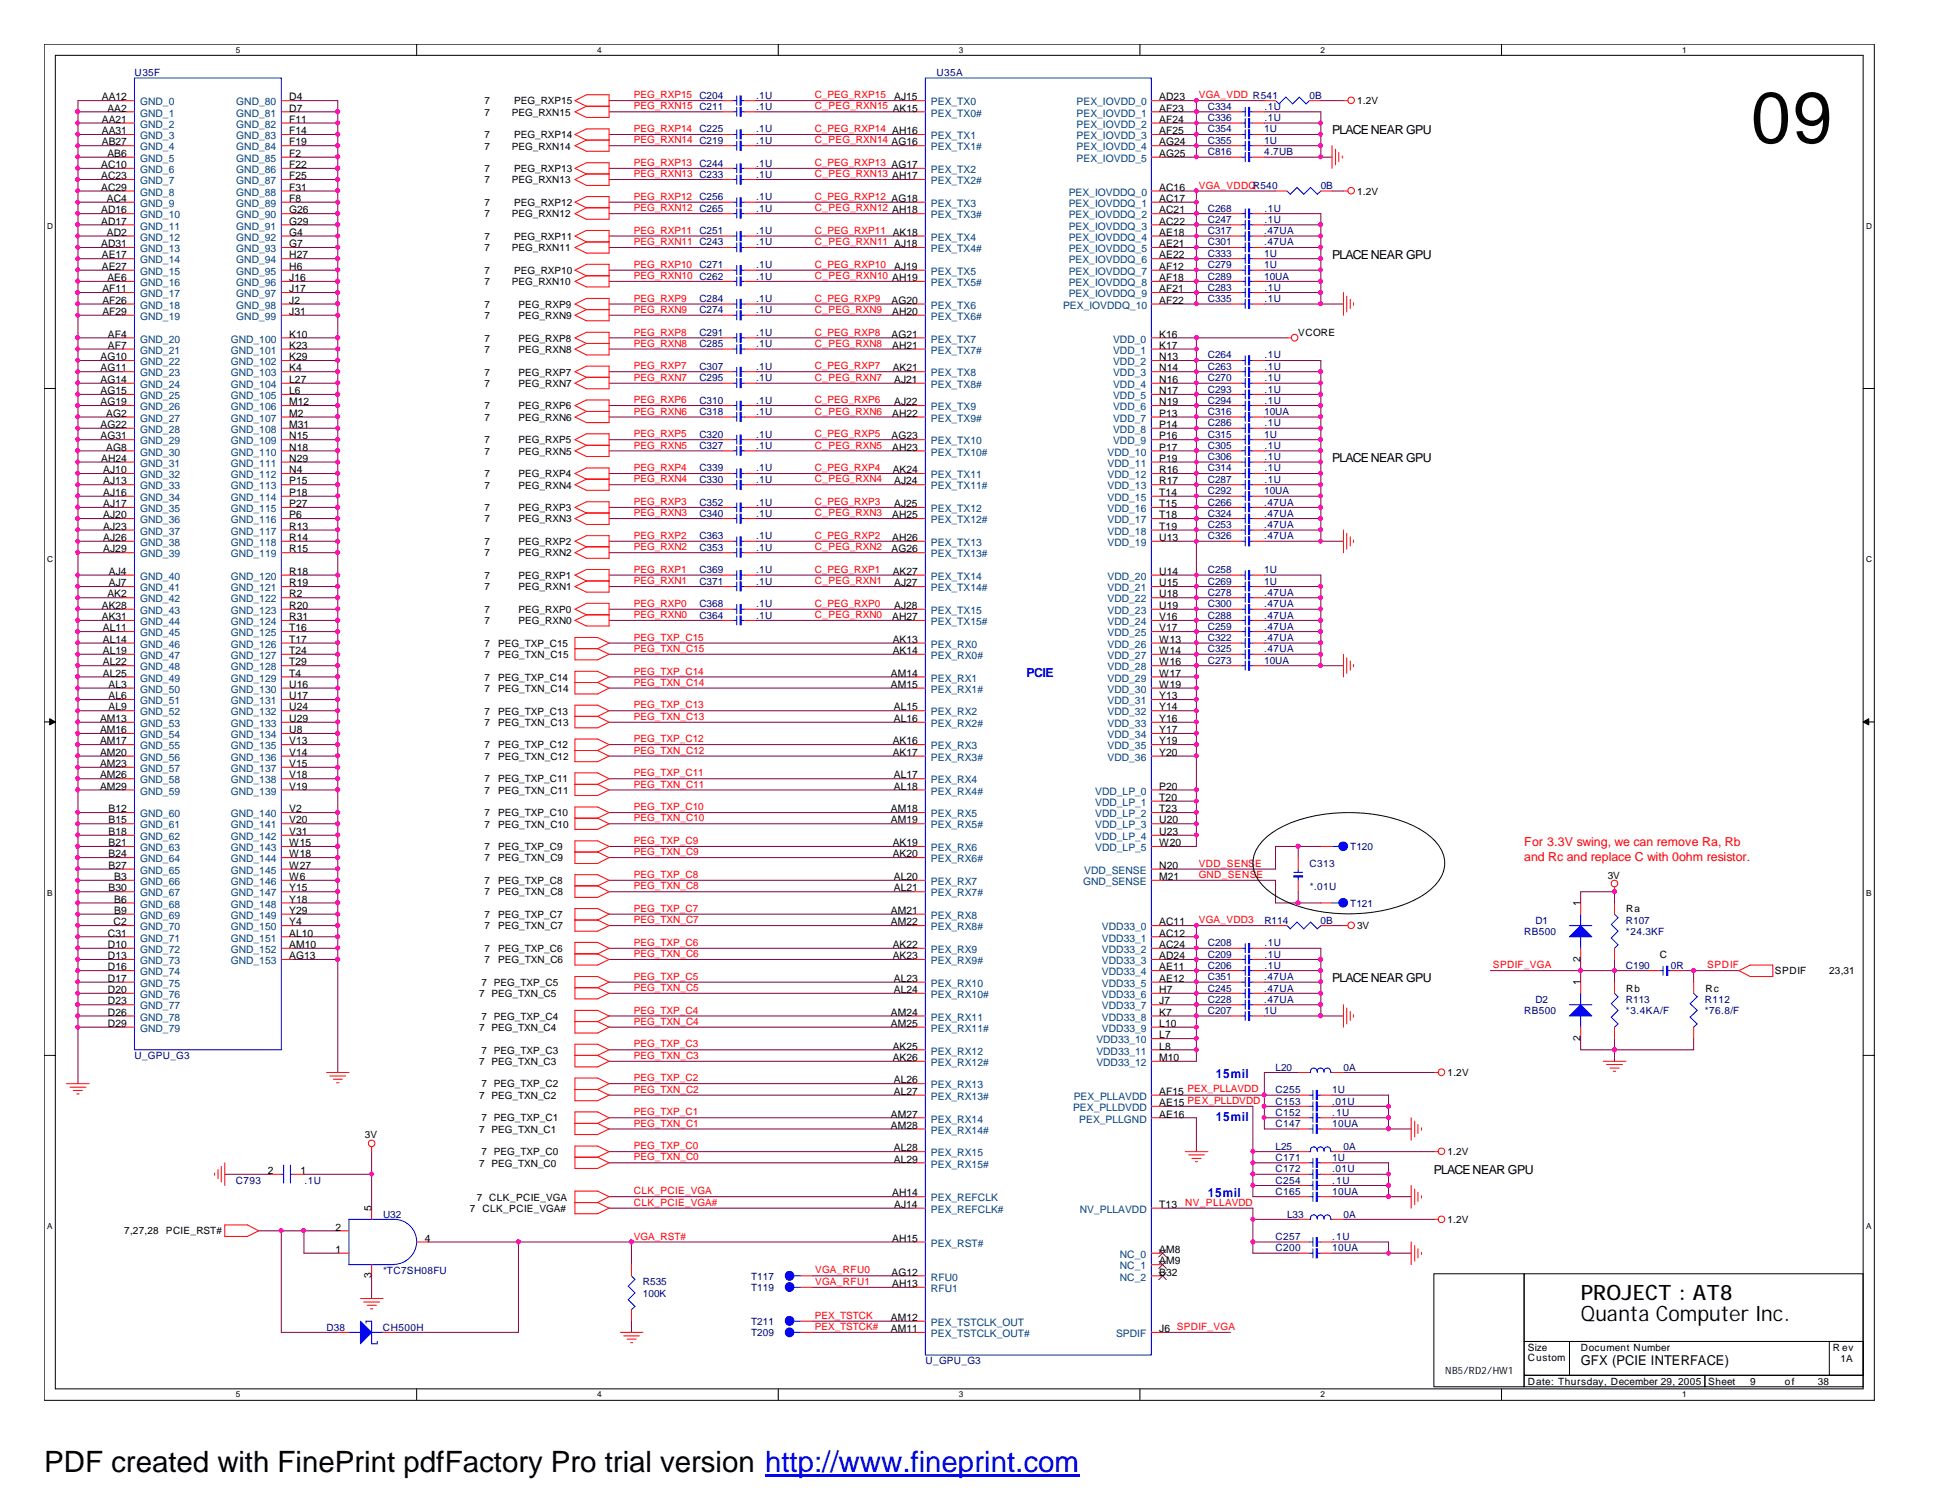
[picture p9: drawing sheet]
<svg xmlns="http://www.w3.org/2000/svg" width="279mm" height="216mm" viewBox="0 0 279 216" stroke-linecap="round" stroke-linejoin="round" font-family="sans-serif">
<defs><g id="words">
<text font-size="10.4" x="251.9" y="20.5">09</text>
<text font-size="4.2" x="6.3" y="211.7">PDF created with FinePrint pdfFactory Pro trial version http://www.fineprint.com</text>
<g font-size="3">
<text x="227.4" y="189.9">Quanta Computer Inc.</text>
<text x="227.4" y="187">PROJECT : AT8</text>
</g>
<text font-size="1.9" x="227.4" y="196.3">GFX (PCIE INTERFACE)</text>
<g font-size="1.8">
<text x="191.6" y="19.3">PLACENEAR GPU</text>
<text x="191.6" y="37.2">PLACENEAR GPU</text>
<text x="191.6" y="66.5">PLACENEAR GPU</text>
<text x="191.6" y="141.2">PLACENEAR GPU</text>
<text x="206.3" y="168.9">PLACENEAR GPU</text>
</g>
<g font-size="1.8" fill="#00f">
<text x="147.7" y="97.4">PCIE</text>
<text x="174.9" y="155.1">15mil</text>
<text x="174.9" y="161.3">15mil</text>
<text x="173.8" y="172.2">15mil</text>
</g>
<g font-size="1.8" fill="#f00">
<text x="219.3" y="121.8">For 3.3V swing, we can remove Ra, Rb</text>
<text x="219.3" y="123.8">and Rc and replace C with 0ohm resistor.</text>
</g>
<g font-size="1.5">
<text x="14.6" y="14.4">AA12</text>
<text x="14.6" y="17.7">AA21</text>
<text x="15.5" y="16">AA2</text>
<text x="41.6" y="14.4">D4</text>
<text x="41.6" y="16">D7</text>
<text x="41.6" y="17.7">F11</text>
<text x="128.7" y="14.4">AJ15</text>
<text x="166.8" y="17.7">AF24</text>
<text x="166.8" y="16">AF23</text>
<text x="166.8" y="14.4">AD23</text>
<text x="14.6" y="19.3">AA31</text>
<text x="14.6" y="20.9">AB27</text>
<text x="15.5" y="22.6">AB6</text>
<text x="41.6" y="19.3">F14</text>
<text x="41.6" y="20.9">F19</text>
<text x="41.6" y="22.6">F2</text>
<text x="166.8" y="22.6">AG25</text>
<text x="166.8" y="20.9">AG24</text>
<text x="166.8" y="19.3">AF25</text>
<text x="14.6" y="24.2">AC10</text>
<text x="14.6" y="25.8">AC23</text>
<text x="14.6" y="27.4">AC29</text>
<text x="15.4" y="29">AC4</text>
<text x="41.6" y="24.2">F22</text>
<text x="41.6" y="25.8">F25</text>
<text x="41.6" y="27.4">F31</text>
<text x="41.6" y="29">F8</text>
<text x="166.8" y="29">AC17</text>
<text x="166.8" y="27.4">AC16</text>
<text x="14.6" y="30.7">AD16</text>
<text x="14.6" y="32.3">AD17</text>
<text x="14.6" y="35.6">AD31</text>
<text x="15.4" y="33.9">AD2</text>
<text x="41.6" y="30.7">G26</text>
<text x="41.6" y="32.3">G29</text>
<text x="41.6" y="33.9">G4</text>
<text x="41.6" y="35.6">G7</text>
<text x="166.8" y="35.6">AE21</text>
<text x="166.8" y="33.9">AE18</text>
<text x="166.8" y="32.3">AC22</text>
<text x="166.8" y="30.7">AC21</text>
<text x="14.6" y="37.2">AE17</text>
<text x="14.6" y="38.8">AE27</text>
<text x="15.5" y="40.4">AE6</text>
<text x="41.6" y="37.2">H27</text>
<text x="41.6" y="38.8">H6</text>
<text x="41.6" y="40.4">J16</text>
<text x="128.7" y="38.8">AJ19</text>
<text x="166.8" y="40.4">AF18</text>
<text x="166.8" y="38.8">AF12</text>
<text x="166.8" y="37.2">AE22</text>
<text x="14.7" y="42">AF11</text>
<text x="14.7" y="43.7">AF26</text>
<text x="14.7" y="45.3">AF29</text>
<text x="41.6" y="42">J17</text>
<text x="41.6" y="43.7">J2</text>
<text x="41.6" y="45.3">J31</text>
<text x="128.3" y="43.7">AG20</text>
<text x="128.4" y="45.3">AH20</text>
<text x="166.8" y="43.7">AF22</text>
<text x="166.8" y="42">AF21</text>
<text x="14.5" y="51.8">AG10</text>
<text x="14.5" y="53.4">AG11</text>
<text x="15.5" y="48.6">AF4</text>
<text x="15.5" y="50.2">AF7</text>
<text x="41.6" y="48.6">K10</text>
<text x="41.6" y="50.2">K23</text>
<text x="41.6" y="51.8">K29</text>
<text x="41.6" y="53.4">K4</text>
<text x="128.3" y="48.6">AG21</text>
<text x="128.4" y="50.2">AH21</text>
<text x="128.4" y="53.4">AK21</text>
<text x="166.8" y="53.4">N14</text>
<text x="166.8" y="51.8">N13</text>
<text x="166.8" y="50.2">K17</text>
<text x="166.8" y="48.6">K16</text>
<text x="14.5" y="55.1">AG14</text>
<text x="14.5" y="56.7">AG15</text>
<text x="14.5" y="58.3">AG19</text>
<text x="15.3" y="59.9">AG2</text>
<text x="41.6" y="55.1">L27</text>
<text x="41.6" y="56.7">L6</text>
<text x="41.6" y="58.3">M12</text>
<text x="41.6" y="59.9">M2</text>
<text x="128.4" y="59.9">AH22</text>
<text x="128.7" y="58.3">AJ22</text>
<text x="128.7" y="55.1">AJ21</text>
<text x="166.8" y="59.9">P13</text>
<text x="166.8" y="58.3">N19</text>
<text x="166.8" y="56.7">N17</text>
<text x="166.8" y="55.1">N16</text>
<text x="14.5" y="61.6">AG22</text>
<text x="14.5" y="63.2">AG31</text>
<text x="15.3" y="64.8">AG8</text>
<text x="41.6" y="61.6">M31</text>
<text x="41.6" y="63.2">N15</text>
<text x="41.6" y="64.8">N18</text>
<text x="128.3" y="63.2">AG23</text>
<text x="128.4" y="64.8">AH23</text>
<text x="166.8" y="64.8">P17</text>
<text x="166.8" y="63.2">P16</text>
<text x="166.8" y="61.6">P14</text>
<text x="14.6" y="66.4">AH24</text>
<text x="14.9" y="68.1">AJ10</text>
<text x="14.9" y="69.7">AJ13</text>
<text x="14.9" y="71.3">AJ16</text>
<text x="41.6" y="66.4">N29</text>
<text x="41.6" y="68.1">N4</text>
<text x="41.6" y="69.7">P15</text>
<text x="41.6" y="71.3">P18</text>
<text x="128.4" y="68.1">AK24</text>
<text x="128.7" y="69.7">AJ24</text>
<text x="166.8" y="71.3">T14</text>
<text x="166.8" y="69.7">R17</text>
<text x="166.8" y="68.1">R16</text>
<text x="166.8" y="66.4">P19</text>
<text x="14.9" y="72.9">AJ17</text>
<text x="14.9" y="74.5">AJ20</text>
<text x="14.9" y="76.2">AJ23</text>
<text x="14.9" y="77.8">AJ26</text>
<text x="41.6" y="72.9">P27</text>
<text x="41.6" y="74.5">P6</text>
<text x="41.6" y="76.2">R13</text>
<text x="41.6" y="77.8">R14</text>
<text x="128.4" y="77.8">AH26</text>
<text x="128.4" y="74.5">AH25</text>
<text x="128.7" y="72.9">AJ25</text>
<text x="166.8" y="77.8">U13</text>
<text x="166.8" y="76.2">T19</text>
<text x="166.8" y="74.5">T18</text>
<text x="166.8" y="72.9">T15</text>
<text x="14.9" y="79.5">AJ29</text>
<text x="15.7" y="82.7">AJ4</text>
<text x="41.6" y="79.5">R15</text>
<text x="41.6" y="82.7">R18</text>
<text x="128.3" y="79.5">AG26</text>
<text x="128.4" y="82.7">AK27</text>
<text x="166.8" y="82.7">U14</text>
<text x="14.6" y="87.6">AK28</text>
<text x="14.6" y="89.2">AK31</text>
<text x="15.5" y="85.9">AK2</text>
<text x="15.7" y="84.3">AJ7</text>
<text x="41.6" y="84.3">R19</text>
<text x="41.6" y="85.9">R2</text>
<text x="41.6" y="87.6">R20</text>
<text x="41.6" y="89.2">R31</text>
<text x="128.4" y="89.2">AH27</text>
<text x="128.7" y="87.6">AJ28</text>
<text x="128.7" y="84.3">AJ27</text>
<text x="166.8" y="89.2">V16</text>
<text x="166.8" y="87.6">U19</text>
<text x="166.8" y="85.9">U18</text>
<text x="166.8" y="84.3">U15</text>
<text x="14.8" y="90.8">AL11</text>
<text x="14.8" y="92.5">AL14</text>
<text x="14.8" y="94.1">AL19</text>
<text x="14.8" y="95.7">AL22</text>
<text x="41.6" y="90.8">T16</text>
<text x="41.6" y="92.5">T17</text>
<text x="41.6" y="94.1">T24</text>
<text x="41.6" y="95.7">T29</text>
<text x="128.4" y="94.1">AK14</text>
<text x="128.4" y="92.5">AK13</text>
<text x="166.8" y="95.7">W16</text>
<text x="166.8" y="94.1">W14</text>
<text x="166.8" y="92.5">W13</text>
<text x="166.8" y="90.8">V17</text>
<text x="14.8" y="97.3">AL25</text>
<text x="15.6" y="98.9">AL3</text>
<text x="15.6" y="100.6">AL6</text>
<text x="41.6" y="97.3">T4</text>
<text x="41.6" y="98.9">U16</text>
<text x="41.6" y="100.6">U17</text>
<text x="128.2" y="98.9">AM15</text>
<text x="128.2" y="97.3">AM14</text>
<text x="166.8" y="100.6">Y13</text>
<text x="166.8" y="98.9">W19</text>
<text x="166.8" y="97.3">W17</text>
<text x="14.4" y="103.8">AM13</text>
<text x="14.4" y="105.5">AM16</text>
<text x="14.4" y="107.1">AM17</text>
<text x="15.6" y="102.2">AL9</text>
<text x="41.6" y="102.2">U24</text>
<text x="41.6" y="103.8">U29</text>
<text x="41.6" y="105.5">U8</text>
<text x="41.6" y="107.1">V13</text>
<text x="128.4" y="107.1">AK16</text>
<text x="128.6" y="103.8">AL16</text>
<text x="128.6" y="102.2">AL15</text>
<text x="166.8" y="107.1">Y19</text>
<text x="166.8" y="105.5">Y17</text>
<text x="166.8" y="103.8">Y16</text>
<text x="166.8" y="102.2">Y14</text>
<text x="14.4" y="108.7">AM20</text>
<text x="14.4" y="110.3">AM23</text>
<text x="14.4" y="112">AM26</text>
<text x="14.4" y="113.6">AM29</text>
<text x="41.6" y="108.7">V14</text>
<text x="41.6" y="110.3">V15</text>
<text x="41.6" y="112">V18</text>
<text x="41.6" y="113.6">V19</text>
<text x="128.4" y="108.7">AK17</text>
<text x="128.6" y="113.6">AL18</text>
<text x="128.6" y="112">AL17</text>
<text x="166.8" y="108.7">Y20</text>
<text x="166.8" y="113.6">P20</text>
<text x="15.6" y="116.8">B12</text>
<text x="15.6" y="118.4">B15</text>
<text x="41.6" y="116.8">V2</text>
<text x="41.6" y="118.4">V20</text>
<text x="128.2" y="118.4">AM19</text>
<text x="128.2" y="116.8">AM18</text>
<text x="166.8" y="118.4">U20</text>
<text x="166.8" y="116.8">T23</text>
<text x="166.8" y="115.2">T20</text>
<text x="15.6" y="120.1">B18</text>
<text x="15.6" y="121.7">B21</text>
<text x="15.6" y="123.3">B24</text>
<text x="15.6" y="125">B27</text>
<text x="41.6" y="120.1">V31</text>
<text x="41.6" y="121.7">W15</text>
<text x="41.6" y="123.3">W18</text>
<text x="41.6" y="125">W27</text>
<text x="128.4" y="123.3">AK20</text>
<text x="128.4" y="121.7">AK19</text>
<text x="166.8" y="125">N20</text>
<text x="166.8" y="121.7">W20</text>
<text x="166.8" y="120.1">U23</text>
<text x="15.6" y="128.2">B30</text>
<text x="16.4" y="126.6">B3</text>
<text x="16.4" y="129.8">B6</text>
<text x="16.4" y="131.4">B9</text>
<text x="41.6" y="126.6">W6</text>
<text x="41.6" y="128.2">Y15</text>
<text x="41.6" y="129.8">Y18</text>
<text x="41.6" y="131.4">Y29</text>
<text x="128.2" y="131.4">AM21</text>
<text x="128.6" y="128.2">AL21</text>
<text x="128.6" y="126.6">AL20</text>
<text x="166.8" y="126.6">M21</text>
<text x="227.4" y="130.3" transform="rotate(-90 227.4 130.3)">1</text>
<text x="15.5" y="134.7">C31</text>
<text x="15.5" y="136.4">D10</text>
<text x="15.5" y="138">D13</text>
<text x="16.3" y="133.1">C2</text>
<text x="41.6" y="133.1">Y4</text>
<text x="41.6" y="134.7">AL10</text>
<text x="41.6" y="136.4">AM10</text>
<text x="41.6" y="138">AG13</text>
<text x="128.2" y="133.1">AM22</text>
<text x="128.4" y="138">AK23</text>
<text x="128.4" y="136.4">AK22</text>
<text x="166.8" y="138">AD24</text>
<text x="166.8" y="136.4">AC24</text>
<text x="166.8" y="134.7">AC12</text>
<text x="166.8" y="133.1">AC11</text>
<text x="15.5" y="139.6">D16</text>
<text x="15.5" y="141.2">D17</text>
<text x="15.5" y="142.8">D20</text>
<text x="128.6" y="142.8">AL24</text>
<text x="128.6" y="141.2">AL23</text>
<text x="166.8" y="142.8">H7</text>
<text x="166.8" y="141.2">AE12</text>
<text x="166.8" y="139.6">AE11</text>
<text x="227.4" y="141.7" transform="rotate(-90 227.4 141.7)">1</text>
<text x="227.4" y="138.3" transform="rotate(-90 227.4 138.3)">2</text>
<text x="15.5" y="144.5">D23</text>
<text x="15.5" y="146.1">D26</text>
<text x="15.5" y="147.7">D29</text>
<text x="128.2" y="147.7">AM25</text>
<text x="128.2" y="146.1">AM24</text>
<text x="166.8" y="149.4">L7</text>
<text x="166.8" y="147.7">L10</text>
<text x="166.8" y="146.1">K7</text>
<text x="166.8" y="144.5">J7</text>
<text x="227.4" y="149.7" transform="rotate(-90 227.4 149.7)">2</text>
<text x="128.4" y="152.6">AK26</text>
<text x="128.4" y="151">AK25</text>
<text x="128.6" y="155.8">AL26</text>
<text x="166.8" y="152.6">M10</text>
<text x="166.8" y="151">L8</text>
<text x="128.2" y="160.7">AM27</text>
<text x="128.6" y="157.5">AL27</text>
<text x="166.8" y="160.7">AE16</text>
<text x="166.8" y="157.5">AF15</text>
<text x="166.8" y="159.1">AE15 PEX_PLLDVDD</text>
<text x="128.2" y="162.3">AM28</text>
<text x="128.6" y="167.2">AL29</text>
<text x="128.6" y="165.6">AL28</text>
<text x="38.5" y="168.9">2</text>
<text x="43.2" y="168.9">1</text>
<text x="128.4" y="172.1">AH14</text>
<text x="128.7" y="173.7">AJ14</text>
<text x="166.8" y="173.7">T13</text>
<text x="48.3" y="177">2</text>
<text x="53.4" y="174.2" transform="rotate(-90 53.4 174.2)">5</text>
<text x="61.1" y="178.6">4</text>
<text x="128.4" y="178.6">AH15</text>
<text x="48.3" y="180.2">1</text>
<text x="53.4" y="183.9" transform="rotate(-90 53.4 183.9)">3</text>
<text x="128.3" y="183.5">AG12</text>
<text x="128.4" y="185.1">AH13</text>
<text x="166.8" y="183.5">B32</text>
<text x="166.8" y="181.9">AM9</text>
<text x="166.8" y="180.2">AM8</text>
<text x="128.2" y="191.6">AM11</text>
<text x="128.2" y="190">AM12</text>
<text x="166.8" y="191.6">J6 SPDIF_VGA</text>
</g>
<g font-size="1.5" fill="#004080">
<text x="20.2" y="15.2">GND_0</text>
<text x="20.2" y="16.8">GND_1</text>
<text x="34" y="15.2">GND_80</text>
<text x="34" y="16.8">GND_81</text>
<text x="133.9" y="16.8">PEX_TX0#</text>
<text x="133.9" y="15.2">PEX_TX0</text>
<text x="154.9" y="16.8">PEX_IOVDD_1</text>
<text x="154.9" y="15.2">PEX_IOVDD_0</text>
<text x="20.2" y="18.4">GND_2</text>
<text x="20.2" y="20">GND_3</text>
<text x="20.2" y="21.6">GND_4</text>
<text x="20.2" y="23.3">GND_5</text>
<text x="34" y="18.4">GND_82</text>
<text x="34" y="20">GND_83</text>
<text x="34" y="21.6">GND_84</text>
<text x="34" y="23.3">GND_85</text>
<text x="133.9" y="21.6">PEX_TX1#</text>
<text x="133.9" y="20">PEX_TX1</text>
<text x="154.9" y="23.3">PEX_IOVDD_5</text>
<text x="154.9" y="21.6">PEX_IOVDD_4</text>
<text x="154.9" y="20">PEX_IOVDD_3</text>
<text x="154.9" y="18.4">PEX_IOVDD_2</text>
<text x="20.2" y="24.9">GND_6</text>
<text x="20.2" y="26.5">GND_7</text>
<text x="20.2" y="28.2">GND_8</text>
<text x="20.2" y="29.8">GND_9</text>
<text x="34" y="24.9">GND_86</text>
<text x="34" y="26.5">GND_87</text>
<text x="34" y="28.2">GND_88</text>
<text x="34" y="29.8">GND_89</text>
<text x="133.9" y="29.8">PEX_TX3</text>
<text x="133.9" y="26.5">PEX_TX2#</text>
<text x="133.9" y="24.9">PEX_TX2</text>
<text x="153.8" y="29.8">PEX_IOVDDQ_1</text>
<text x="153.8" y="28.2">PEX_IOVDDQ_0</text>
<text x="20.2" y="31.4">GND_10</text>
<text x="20.2" y="33">GND_11</text>
<text x="20.2" y="34.6">GND_12</text>
<text x="34" y="31.4">GND_90</text>
<text x="34" y="33">GND_91</text>
<text x="34" y="34.6">GND_92</text>
<text x="133.9" y="34.6">PEX_TX4</text>
<text x="133.9" y="31.4">PEX_TX3#</text>
<text x="153.8" y="34.6">PEX_IOVDDQ_4</text>
<text x="153.8" y="33">PEX_IOVDDQ_3</text>
<text x="153.8" y="31.4">PEX_IOVDDQ_2</text>
<text x="20.2" y="36.3">GND_13</text>
<text x="20.2" y="37.9">GND_14</text>
<text x="20.2" y="39.5">GND_15</text>
<text x="20.2" y="41.1">GND_16</text>
<text x="34" y="36.3">GND_93</text>
<text x="34" y="37.9">GND_94</text>
<text x="34" y="39.5">GND_95</text>
<text x="34" y="41.1">GND_96</text>
<text x="133.9" y="41.1">PEX_TX5#</text>
<text x="133.9" y="39.5">PEX_TX5</text>
<text x="133.9" y="36.3">PEX_TX4#</text>
<text x="153.8" y="41.1">PEX_IOVDDQ_8</text>
<text x="153.8" y="39.5">PEX_IOVDDQ_7</text>
<text x="153.8" y="37.9">PEX_IOVDDQ_6</text>
<text x="153.8" y="36.3">PEX_IOVDDQ_5</text>
<text x="20.2" y="42.8">GND_17</text>
<text x="20.2" y="44.4">GND_18</text>
<text x="20.2" y="46">GND_19</text>
<text x="34" y="42.8">GND_97</text>
<text x="34" y="44.4">GND_98</text>
<text x="34" y="46">GND_99</text>
<text x="133.9" y="46">PEX_TX6#</text>
<text x="133.9" y="44.4">PEX_TX6</text>
<text x="153" y="44.4">PEX_IOVDDQ_10</text>
<text x="153.8" y="42.8">PEX_IOVDDQ_9</text>
<text x="20.2" y="49.3">GND_20</text>
<text x="20.2" y="50.9">GND_21</text>
<text x="20.2" y="52.5">GND_22</text>
<text x="33.2" y="49.3">GND_100</text>
<text x="33.2" y="50.9">GND_101</text>
<text x="33.2" y="52.5">GND_102</text>
<text x="133.9" y="50.9">PEX_TX7#</text>
<text x="133.9" y="49.3">PEX_TX7</text>
<text x="160.1" y="52.5">VDD_2</text>
<text x="160.1" y="50.9">VDD_1</text>
<text x="160.1" y="49.3">VDD_0</text>
<text x="20.2" y="54.1">GND_23</text>
<text x="20.2" y="55.8">GND_24</text>
<text x="20.2" y="57.4">GND_25</text>
<text x="20.2" y="59">GND_26</text>
<text x="33.2" y="54.1">GND_103</text>
<text x="33.2" y="55.8">GND_104</text>
<text x="33.2" y="57.4">GND_105</text>
<text x="33.2" y="59">GND_106</text>
<text x="133.9" y="59">PEX_TX9</text>
<text x="133.9" y="55.8">PEX_TX8#</text>
<text x="133.9" y="54.1">PEX_TX8</text>
<text x="160.1" y="59">VDD_6</text>
<text x="160.1" y="57.4">VDD_5</text>
<text x="160.1" y="55.8">VDD_4</text>
<text x="160.1" y="54.1">VDD_3</text>
<text x="20.2" y="60.7">GND_27</text>
<text x="20.2" y="62.3">GND_28</text>
<text x="20.2" y="63.9">GND_29</text>
<text x="20.2" y="65.5">GND_30</text>
<text x="33.2" y="60.7">GND_107</text>
<text x="33.2" y="62.3">GND_108</text>
<text x="33.2" y="63.9">GND_109</text>
<text x="33.2" y="65.5">GND_110</text>
<text x="133.9" y="65.5">PEX_TX10#</text>
<text x="133.9" y="63.9">PEX_TX10</text>
<text x="133.9" y="60.7">PEX_TX9#</text>
<text x="159.3" y="65.5">VDD_10</text>
<text x="160.1" y="63.9">VDD_9</text>
<text x="160.1" y="62.3">VDD_8</text>
<text x="160.1" y="60.7">VDD_7</text>
<text x="20.2" y="67.1">GND_31</text>
<text x="20.2" y="68.8">GND_32</text>
<text x="20.2" y="70.4">GND_33</text>
<text x="33.2" y="67.1">GND_111</text>
<text x="33.2" y="68.8">GND_112</text>
<text x="33.2" y="70.4">GND_113</text>
<text x="133.9" y="70.4">PEX_TX11#</text>
<text x="133.9" y="68.8">PEX_TX11</text>
<text x="159.3" y="70.4">VDD_13</text>
<text x="159.3" y="68.8">VDD_12</text>
<text x="159.3" y="67.1">VDD_11</text>
<text x="20.2" y="72.1">GND_34</text>
<text x="20.2" y="73.7">GND_35</text>
<text x="20.2" y="75.3">GND_36</text>
<text x="20.2" y="76.9">GND_37</text>
<text x="33.2" y="72.1">GND_114</text>
<text x="33.2" y="73.7">GND_115</text>
<text x="33.2" y="75.3">GND_116</text>
<text x="33.2" y="76.9">GND_117</text>
<text x="133.9" y="75.3">PEX_TX12#</text>
<text x="133.9" y="73.7">PEX_TX12</text>
<text x="159.3" y="76.9">VDD_18</text>
<text x="159.3" y="75.3">VDD_17</text>
<text x="159.3" y="73.7">VDD_16</text>
<text x="159.3" y="72.1">VDD_15</text>
<text x="20.2" y="78.5">GND_38</text>
<text x="20.2" y="80.2">GND_39</text>
<text x="20.2" y="83.4">GND_40</text>
<text x="33.2" y="78.5">GND_118</text>
<text x="33.2" y="80.2">GND_119</text>
<text x="33.2" y="83.4">GND_120</text>
<text x="133.9" y="83.4">PEX_TX14</text>
<text x="133.9" y="80.2">PEX_TX13#</text>
<text x="133.9" y="78.5">PEX_TX13</text>
<text x="159.3" y="83.4">VDD_20</text>
<text x="159.3" y="78.5">VDD_19</text>
<text x="20.2" y="85">GND_41</text>
<text x="20.2" y="86.7">GND_42</text>
<text x="20.2" y="88.3">GND_43</text>
<text x="20.2" y="89.9">GND_44</text>
<text x="33.2" y="85">GND_121</text>
<text x="33.2" y="86.7">GND_122</text>
<text x="33.2" y="88.3">GND_123</text>
<text x="33.2" y="89.9">GND_124</text>
<text x="133.9" y="89.9">PEX_TX15#</text>
<text x="133.9" y="88.3">PEX_TX15</text>
<text x="133.9" y="85">PEX_TX14#</text>
<text x="159.3" y="89.9">VDD_24</text>
<text x="159.3" y="88.3">VDD_23</text>
<text x="159.3" y="86.7">VDD_22</text>
<text x="159.3" y="85">VDD_21</text>
<text x="20.2" y="91.5">GND_45</text>
<text x="20.2" y="93.2">GND_46</text>
<text x="20.2" y="94.8">GND_47</text>
<text x="33.2" y="91.5">GND_125</text>
<text x="33.2" y="93.2">GND_126</text>
<text x="33.2" y="94.8">GND_127</text>
<text x="133.9" y="94.8">PEX_RX0#</text>
<text x="133.9" y="93.2">PEX_RX0</text>
<text x="159.3" y="94.8">VDD_27</text>
<text x="159.3" y="93.2">VDD_26</text>
<text x="159.3" y="91.5">VDD_25</text>
<text x="20.2" y="96.4">GND_48</text>
<text x="20.2" y="98">GND_49</text>
<text x="20.2" y="99.7">GND_50</text>
<text x="20.2" y="101.3">GND_51</text>
<text x="33.2" y="96.4">GND_128</text>
<text x="33.2" y="98">GND_129</text>
<text x="33.2" y="99.7">GND_130</text>
<text x="33.2" y="101.3">GND_131</text>
<text x="133.9" y="99.7">PEX_RX1#</text>
<text x="133.9" y="98">PEX_RX1</text>
<text x="159.3" y="101.3">VDD_31</text>
<text x="159.3" y="99.7">VDD_30</text>
<text x="159.3" y="98">VDD_29</text>
<text x="159.3" y="96.4">VDD_28</text>
<text x="20.2" y="102.9">GND_52</text>
<text x="20.2" y="104.6">GND_53</text>
<text x="20.2" y="106.2">GND_54</text>
<text x="20.2" y="107.8">GND_55</text>
<text x="33.2" y="102.9">GND_132</text>
<text x="33.2" y="104.6">GND_133</text>
<text x="33.2" y="106.2">GND_134</text>
<text x="33.2" y="107.8">GND_135</text>
<text x="133.9" y="107.8">PEX_RX3</text>
<text x="133.9" y="104.6">PEX_RX2#</text>
<text x="133.9" y="102.9">PEX_RX2</text>
<text x="159.3" y="107.8">VDD_35</text>
<text x="159.3" y="106.2">VDD_34</text>
<text x="159.3" y="104.6">VDD_33</text>
<text x="159.3" y="102.9">VDD_32</text>
<text x="20.2" y="109.4">GND_56</text>
<text x="20.2" y="111">GND_57</text>
<text x="20.2" y="112.7">GND_58</text>
<text x="33.2" y="109.4">GND_136</text>
<text x="33.2" y="111">GND_137</text>
<text x="33.2" y="112.7">GND_138</text>
<text x="133.9" y="112.7">PEX_RX4</text>
<text x="133.9" y="109.4">PEX_RX3#</text>
<text x="159.3" y="109.4">VDD_36</text>
<text x="20.2" y="114.3">GND_59</text>
<text x="20.2" y="117.6">GND_60</text>
<text x="20.2" y="119.2">GND_61</text>
<text x="33.2" y="114.3">GND_139</text>
<text x="33.2" y="117.6">GND_140</text>
<text x="33.2" y="119.2">GND_141</text>
<text x="133.9" y="119.2">PEX_RX5#</text>
<text x="133.9" y="117.6">PEX_RX5</text>
<text x="133.9" y="114.3">PEX_RX4#</text>
<text x="157.6" y="119.2">VDD_LP_3</text>
<text x="157.6" y="117.6">VDD_LP_2</text>
<text x="157.6" y="115.9">VDD_LP_1</text>
<text x="157.6" y="114.3">VDD_LP_0</text>
<text x="20.2" y="120.8">GND_62</text>
<text x="20.2" y="122.4">GND_63</text>
<text x="20.2" y="124">GND_64</text>
<text x="20.2" y="125.7">GND_65</text>
<text x="33.2" y="120.8">GND_142</text>
<text x="33.2" y="122.4">GND_143</text>
<text x="33.2" y="124">GND_144</text>
<text x="33.2" y="125.7">GND_145</text>
<text x="133.9" y="124">PEX_RX6#</text>
<text x="133.9" y="122.4">PEX_RX6</text>
<text x="156" y="125.7">VDD_SENSE</text>
<text x="157.6" y="122.4">VDD_LP_5</text>
<text x="157.6" y="120.8">VDD_LP_4</text>
<text x="20.2" y="127.3">GND_66</text>
<text x="20.2" y="128.9">GND_67</text>
<text x="20.2" y="130.6">GND_68</text>
<text x="33.2" y="127.3">GND_146</text>
<text x="33.2" y="128.9">GND_147</text>
<text x="33.2" y="130.6">GND_148</text>
<text x="133.9" y="128.9">PEX_RX7#</text>
<text x="133.9" y="127.3">PEX_RX7</text>
<text x="155.8" y="127.3">GND_SENSE</text>
<text x="20.2" y="132.2">GND_69</text>
<text x="20.2" y="133.8">GND_70</text>
<text x="20.2" y="135.4">GND_71</text>
<text x="20.2" y="137.1">GND_72</text>
<text x="33.2" y="132.2">GND_149</text>
<text x="33.2" y="133.8">GND_150</text>
<text x="33.2" y="135.4">GND_151</text>
<text x="33.2" y="137.1">GND_152</text>
<text x="133.9" y="137.1">PEX_RX9</text>
<text x="133.9" y="133.8">PEX_RX8#</text>
<text x="133.9" y="132.2">PEX_RX8</text>
<text x="158.5" y="137.1">VDD33_2</text>
<text x="158.5" y="135.4">VDD33_1</text>
<text x="158.5" y="133.8">VDD33_0</text>
<text x="20.2" y="138.7">GND_73</text>
<text x="20.2" y="140.3">GND_74</text>
<text x="20.2" y="141.9">GND_75</text>
<text x="20.2" y="143.6">GND_76</text>
<text x="33.2" y="138.7">GND_153</text>
<text x="133.9" y="143.6">PEX_RX10#</text>
<text x="133.9" y="141.9">PEX_RX10</text>
<text x="133.9" y="138.7">PEX_RX9#</text>
<text x="158.5" y="143.6">VDD33_6</text>
<text x="158.5" y="141.9">VDD33_5</text>
<text x="158.5" y="140.3">VDD33_4</text>
<text x="158.5" y="138.7">VDD33_3</text>
<text x="20.2" y="145.2">GND_77</text>
<text x="20.2" y="146.8">GND_78</text>
<text x="20.2" y="148.4">GND_79</text>
<text x="133.9" y="148.4">PEX_RX11#</text>
<text x="133.9" y="146.8">PEX_RX11</text>
<text x="158.5" y="148.4">VDD33_9</text>
<text x="158.5" y="146.8">VDD33_8</text>
<text x="158.5" y="145.2">VDD33_7</text>
<text x="133.9" y="153.3">PEX_RX12#</text>
<text x="133.9" y="151.7">PEX_RX12</text>
<text x="157.7" y="153.3">VDD33_12</text>
<text x="157.7" y="151.7">VDD33_11</text>
<text x="157.7" y="150.1">VDD33_10</text>
<text x="133.9" y="161.5">PEX_RX14</text>
<text x="133.9" y="158.2">PEX_RX13#</text>
<text x="133.9" y="156.5">PEX_RX13</text>
<text x="154.4" y="159.8">PEX_PLLDVDD</text>
<text x="154.5" y="158.2">PEX_PLLAVDD</text>
<text x="155.3" y="161.5">PEX_PLLGND</text>
<text x="133.9" y="167.9">PEX_RX15#</text>
<text x="133.9" y="166.3">PEX_RX15</text>
<text x="133.9" y="163.1">PEX_RX14#</text>
<text x="133.9" y="172.8">PEX_REFCLK</text>
<text x="133.9" y="174.5">PEX_REFCLK#</text>
<text x="133.9" y="179.3">PEX_RST#</text>
<text x="155.4" y="174.5">NV_PLLAVDD</text>
<text x="133.9" y="185.8">RFU1</text>
<text x="133.9" y="184.2">RFU0</text>
<text x="161.1" y="184.2">NC_2</text>
<text x="161.1" y="182.6">NC_1</text>
<text x="161.1" y="180.9">NC_0</text>
<text x="133.9" y="190.7">PEX_TSTCLK_OUT</text>
<text x="133.9" y="192.3">PEX_TSTCLK_OUT#</text>
<text x="160.6" y="192.3">SPDIF</text>
</g>
<g font-size="1.4" fill="#000080">
<text x="19.3" y="10.9">U35F</text>
<text x="134.7" y="10.9">U35A</text>
<text x="100.6" y="14.2">C204</text>
<text x="108.8" y="15.8">.1U</text>
<text x="108.8" y="14.2">.1U</text>
<text x="173.8" y="17.4">C336</text>
<text x="173.8" y="15.8">C334</text>
<text x="181.9" y="17.4">.1U</text>
<text x="181.9" y="15.8">.1U</text>
<text x="188.4" y="14.2">0B</text>
<text x="100.6" y="24">C244</text>
<text x="100.6" y="19">C225</text>
<text x="108.8" y="20.7">.1U</text>
<text x="108.8" y="24">.1U</text>
<text x="108.8" y="19">.1U</text>
<text x="173.8" y="22.3">C816</text>
<text x="173.8" y="19">C354</text>
<text x="173.8" y="20.7">C355</text>
<text x="181.9" y="22.3">4.7UB</text>
<text x="181.9" y="19">1U</text>
<text x="181.9" y="20.7">1U</text>
<text x="100.6" y="28.8">C256</text>
<text x="108.8" y="28.8">.1U</text>
<text x="108.8" y="25.6">.1U</text>
<text x="190" y="27.2">0B</text>
<text x="100.6" y="33.7">C251</text>
<text x="108.8" y="30.4">.1U</text>
<text x="108.8" y="35.3">.1U</text>
<text x="108.8" y="33.7">.1U</text>
<text x="173.8" y="32.1">C247</text>
<text x="173.8" y="35.3">C301</text>
<text x="173.8" y="33.7">C317</text>
<text x="173.8" y="30.4">C268</text>
<text x="181.9" y="35.3">.47UA</text>
<text x="181.9" y="33.7">.47UA</text>
<text x="181.9" y="32.1">.1U</text>
<text x="181.9" y="30.4">.1U</text>
<text x="100.6" y="38.6">C271</text>
<text x="108.8" y="38.6">.1U</text>
<text x="108.8" y="40.2">.1U</text>
<text x="173.8" y="41.8">C283</text>
<text x="173.8" y="37">C333</text>
<text x="173.8" y="40.2">C289</text>
<text x="173.8" y="38.6">C279</text>
<text x="181.9" y="37">1U</text>
<text x="181.9" y="40.2">10UA</text>
<text x="181.9" y="38.6">1U</text>
<text x="181.9" y="41.8">.1U</text>
<text x="100.6" y="45.1">C274</text>
<text x="100.6" y="43.4">C284</text>
<text x="108.8" y="45.1">.1U</text>
<text x="108.8" y="43.4">.1U</text>
<text x="173.8" y="43.4">C335</text>
<text x="181.9" y="43.4">.1U</text>
<text x="100.6" y="48.3">C291</text>
<text x="100.6" y="50">C285</text>
<text x="100.6" y="53.2">C307</text>
<text x="108.8" y="48.3">.1U</text>
<text x="108.8" y="50">.1U</text>
<text x="108.8" y="53.2">.1U</text>
<text x="173.8" y="51.6">C264</text>
<text x="173.8" y="53.2">C263</text>
<text x="181.9" y="51.6">.1U</text>
<text x="181.9" y="53.2">.1U</text>
<text x="100.6" y="59.7">C318</text>
<text x="100.6" y="58.1">C310</text>
<text x="100.6" y="54.8">C295</text>
<text x="108.8" y="59.7">.1U</text>
<text x="108.8" y="58.1">.1U</text>
<text x="108.8" y="54.8">.1U</text>
<text x="173.8" y="58.1">C294</text>
<text x="173.8" y="54.8">C270</text>
<text x="173.8" y="59.7">C316</text>
<text x="173.8" y="56.5">C293</text>
<text x="181.9" y="59.7">10UA</text>
<text x="181.9" y="58.1">.1U</text>
<text x="181.9" y="54.8">.1U</text>
<text x="181.9" y="56.5">.1U</text>
<text x="100.6" y="62.9">C320</text>
<text x="100.6" y="64.6">C327</text>
<text x="108.8" y="62.9">.1U</text>
<text x="108.8" y="64.6">.1U</text>
<text x="173.8" y="64.6">C305</text>
<text x="173.8" y="62.9">C315</text>
<text x="173.8" y="61.3">C286</text>
<text x="181.9" y="62.9">1U</text>
<text x="181.9" y="64.6">.1U</text>
<text x="181.9" y="61.3">.1U</text>
<text x="100.6" y="69.5">C330</text>
<text x="100.6" y="67.8">C339</text>
<text x="108.8" y="69.5">.1U</text>
<text x="108.8" y="67.8">.1U</text>
<text x="173.8" y="67.8">C314</text>
<text x="173.8" y="66.2">C306</text>
<text x="173.8" y="69.5">C287</text>
<text x="173.8" y="71.1">C292</text>
<text x="181.9" y="71.1">10UA</text>
<text x="181.9" y="67.8">.1U</text>
<text x="181.9" y="66.2">.1U</text>
<text x="181.9" y="69.5">.1U</text>
<text x="100.6" y="72.7">C352</text>
<text x="100.6" y="77.6">C363</text>
<text x="100.6" y="74.3">C340</text>
<text x="108.8" y="72.7">.1U</text>
<text x="108.8" y="77.6">.1U</text>
<text x="108.8" y="74.3">.1U</text>
<text x="173.8" y="75.9">C253</text>
<text x="173.8" y="77.6">C326</text>
<text x="173.8" y="72.7">C266</text>
<text x="173.8" y="74.3">C324</text>
<text x="181.9" y="75.9">.47UA</text>
<text x="181.9" y="77.6">.47UA</text>
<text x="181.9" y="72.7">.47UA</text>
<text x="181.9" y="74.3">.47UA</text>
<text x="100.6" y="79.2">C353</text>
<text x="100.6" y="82.5">C369</text>
<text x="108.8" y="79.2">.1U</text>
<text x="108.8" y="82.5">.1U</text>
<text x="173.8" y="82.5">C258</text>
<text x="181.9" y="82.5">1U</text>
<text x="100.6" y="89">C364</text>
<text x="100.6" y="87.3">C368</text>
<text x="100.6" y="84.1">C371</text>
<text x="108.8" y="89">.1U</text>
<text x="108.8" y="87.3">.1U</text>
<text x="108.8" y="84.1">.1U</text>
<text x="173.8" y="87.3">C300</text>
<text x="173.8" y="89">C288</text>
<text x="173.8" y="85.7">C278</text>
<text x="173.8" y="84.1">C269</text>
<text x="181.9" y="87.3">.47UA</text>
<text x="181.9" y="89">.47UA</text>
<text x="181.9" y="85.7">.47UA</text>
<text x="181.9" y="84.1">1U</text>
<text x="173.8" y="90.6">C259</text>
<text x="173.8" y="93.9">C325</text>
<text x="173.8" y="95.5">C273</text>
<text x="173.8" y="92.2">C322</text>
<text x="181.9" y="90.6">.47UA</text>
<text x="181.9" y="93.9">.47UA</text>
<text x="181.9" y="95.5">10UA</text>
<text x="181.9" y="92.2">.47UA</text>
<text x="188.4" y="124.7">C313</text>
<text x="194.3" y="122.3">T120</text>
<text x="188.4" y="128">*.01U</text>
<text x="194.3" y="130.4">T121</text>
<text x="173.8" y="137.8">C209</text>
<text x="173.8" y="136.1">C208</text>
<text x="181.9" y="132.8">R114</text>
<text x="181.9" y="137.8">.1U</text>
<text x="181.9" y="136.1">.1U</text>
<text x="190" y="132.8">0B</text>
<text x="219.3" y="134.5">RB500</text>
<text x="220.9" y="132.8">D1</text>
<text x="233.9" y="132.8">R107</text>
<text x="233.9" y="134.5">*24.3KF</text>
<text x="173.8" y="142.6">C245</text>
<text x="173.8" y="139.4">C206</text>
<text x="173.8" y="141">C351</text>
<text x="181.9" y="142.6">.47UA</text>
<text x="181.9" y="141">.47UA</text>
<text x="181.9" y="139.4">.1U</text>
<text x="233.9" y="139.4">C190</text>
<text x="240.4" y="139.4">0R</text>
<text x="173.8" y="145.9">C207</text>
<text x="173.8" y="144.2">C228</text>
<text x="181.9" y="145.9">1U</text>
<text x="181.9" y="144.2">.47UA</text>
<text x="219.3" y="145.9">RB500</text>
<text x="220.9" y="144.2">D2</text>
<text x="233.9" y="144.2">R113</text>
<text x="233.9" y="145.9">*3.4KA/F</text>
<text x="245.3" y="144.2">R112</text>
<text x="245.3" y="145.9">*76.8/F</text>
<text x="19.3" y="152.4">U_GPU_G3</text>
<text x="183.5" y="154">L20</text>
<text x="193.3" y="154">0A</text>
<text x="183.5" y="157.2">C255</text>
<text x="183.5" y="160.5">C152</text>
<text x="183.5" y="158.9">C153</text>
<text x="191.7" y="160.5">.1U</text>
<text x="191.7" y="157.2">1U</text>
<text x="191.7" y="158.9">.01U</text>
<text x="183.5" y="165.4">L25</text>
<text x="183.5" y="167">C171</text>
<text x="183.5" y="162.1">C147</text>
<text x="191.7" y="167">1U</text>
<text x="191.7" y="162.1">10UA</text>
<text x="193.3" y="165.4">0A</text>
<text x="34" y="170.3">C793</text>
<text x="43.8" y="170.3">.1U</text>
<text x="183.5" y="168.6">C172</text>
<text x="183.5" y="171.9">C165</text>
<text x="183.5" y="170.3">C254</text>
<text x="191.7" y="171.9">10UA</text>
<text x="191.7" y="168.6">.01U</text>
<text x="191.7" y="170.3">.1U</text>
<text x="55.1" y="175.1">U32</text>
<text x="183.5" y="178.4">C257</text>
<text x="185.2" y="175.1">L33</text>
<text x="191.7" y="178.4">.1U</text>
<text x="193.3" y="175.1">0A</text>
<text x="55.1" y="183.3">*TC7SH08FU</text>
<text x="92.5" y="184.9">R535</text>
<text x="108.1" y="185.7">T119</text>
<text x="108.1" y="184.1">T117</text>
<text x="183.5" y="180">C200</text>
<text x="191.7" y="180">10UA</text>
<text x="47" y="191.4">D38</text>
<text x="55.1" y="191.4">CH500H</text>
<text x="92.5" y="186.5">100K</text>
<text x="108.1" y="190.6">T211</text>
<text x="108.1" y="192.2">T209</text>
<text x="133.1" y="196.3">U_GPU_G3</text>
</g>
<g font-size="1.4">
<text x="69.7" y="16.6">7</text>
<text x="69.7" y="15">7</text>
<text x="73.6" y="16.6">PEG_RXN15</text>
<text x="74" y="15">PEG_RXP15</text>
<text x="195.2" y="15">1.2V</text>
<text x="69.7" y="19.9">7</text>
<text x="69.7" y="21.5">7</text>
<text x="73.6" y="21.5">PEG_RXN14</text>
<text x="74" y="19.9">PEG_RXP14</text>
<text x="69.7" y="26.4">7</text>
<text x="69.7" y="29.6">7</text>
<text x="69.7" y="24.8">7</text>
<text x="73.6" y="26.4">PEG_RXN13</text>
<text x="74" y="29.6">PEG_RXP12</text>
<text x="74" y="24.8">PEG_RXP13</text>
<text x="195.2" y="28">1.2V</text>
<text x="69.7" y="34.5">7</text>
<text x="69.7" y="31.2">7</text>
<text x="73.6" y="31.2">PEG_RXN12</text>
<text x="74" y="34.5">PEG_RXP11</text>
<text x="69.7" y="36.2">7</text>
<text x="69.7" y="41">7</text>
<text x="69.7" y="39.4">7</text>
<text x="73.6" y="36.2">PEG_RXN11</text>
<text x="73.6" y="41">PEG_RXN10</text>
<text x="74" y="39.4">PEG_RXP10</text>
<text x="69.7" y="44.3">7</text>
<text x="69.7" y="45.9">7</text>
<text x="74.6" y="44.3">PEG_RXP9</text>
<text x="74.6" y="45.9">PEG_RXN9</text>
<text x="69.7" y="49.1">7</text>
<text x="69.7" y="50.8">7</text>
<text x="74.6" y="49.1">PEG_RXP8</text>
<text x="74.6" y="50.8">PEG_RXN8</text>
<text x="186.8" y="48.3">VCORE</text>
<text x="69.7" y="58.9">7</text>
<text x="69.7" y="55.6">7</text>
<text x="69.7" y="54">7</text>
<text x="74.6" y="58.9">PEG_RXP6</text>
<text x="74.6" y="55.6">PEG_RXN7</text>
<text x="74.6" y="54">PEG_RXP7</text>
<text x="69.7" y="65.4">7</text>
<text x="69.7" y="60.5">7</text>
<text x="69.7" y="63.8">7</text>
<text x="74.6" y="65.4">PEG_RXN5</text>
<text x="74.6" y="60.5">PEG_RXN6</text>
<text x="74.6" y="63.8">PEG_RXP5</text>
<text x="69.7" y="70.3">7</text>
<text x="69.7" y="68.7">7</text>
<text x="74.6" y="70.3">PEG_RXN4</text>
<text x="74.6" y="68.7">PEG_RXP4</text>
<text x="69.7" y="75.1">7</text>
<text x="69.7" y="73.5">7</text>
<text x="74.6" y="75.1">PEG_RXN3</text>
<text x="74.6" y="73.5">PEG_RXP3</text>
<text x="69.7" y="78.4">7</text>
<text x="69.7" y="80">7</text>
<text x="69.7" y="83.3">7</text>
<text x="74.6" y="78.4">PEG_RXP2</text>
<text x="74.6" y="80">PEG_RXN2</text>
<text x="74.6" y="83.3">PEG_RXP1</text>
<text x="69.7" y="89.8">7</text>
<text x="69.7" y="88.1">7</text>
<text x="69.7" y="84.9">7</text>
<text x="74.6" y="89.8">PEG_RXN0</text>
<text x="74.6" y="88.1">PEG_RXP0</text>
<text x="74.6" y="84.9">PEG_RXN1</text>
<text x="69.7" y="94.7">7</text>
<text x="69.7" y="93">7</text>
<text x="71.7" y="94.7">PEG_TXN_C15</text>
<text x="71.7" y="93">PEG_TXP_C15</text>
<text x="69.7" y="97.9">7</text>
<text x="69.7" y="99.5">7</text>
<text x="71.7" y="97.9">PEG_TXP_C14</text>
<text x="71.7" y="99.5">PEG_TXN_C14</text>
<text x="69.7" y="107.7">7</text>
<text x="69.7" y="102.8">7</text>
<text x="69.7" y="104.4">7</text>
<text x="71.7" y="107.7">PEG_TXP_C12</text>
<text x="71.7" y="102.8">PEG_TXP_C13</text>
<text x="71.7" y="104.4">PEG_TXN_C13</text>
<text x="69.7" y="112.5">7</text>
<text x="69.7" y="109.3">7</text>
<text x="71.7" y="112.5">PEG_TXP_C11</text>
<text x="71.7" y="109.3">PEG_TXN_C12</text>
<text x="69.7" y="117.4">7</text>
<text x="69.7" y="119">7</text>
<text x="69.7" y="114.2">7</text>
<text x="71.7" y="117.4">PEG_TXP_C10</text>
<text x="71.7" y="119">PEG_TXN_C10</text>
<text x="71.7" y="114.2">PEG_TXN_C11</text>
<text x="69.7" y="122.3">7</text>
<text x="69.7" y="123.9">7</text>
<text x="71.7" y="122.3">PEG_TXP_C9</text>
<text x="71.7" y="123.9">PEG_TXN_C9</text>
<text x="69.7" y="127.2">7</text>
<text x="69.7" y="128.8">7</text>
<text x="71.7" y="127.2">PEG_TXP_C8</text>
<text x="71.7" y="128.8">PEG_TXN_C8</text>
<text x="231.3" y="126.4">3V</text>
<text x="234" y="131.2">Ra</text>
<text x="69.7" y="133.7">7</text>
<text x="69.7" y="132">7</text>
<text x="69.7" y="136.9">7</text>
<text x="71.7" y="133.7">PEG_TXN_C7</text>
<text x="71.7" y="132">PEG_TXP_C7</text>
<text x="71.7" y="136.9">PEG_TXP_C6</text>
<text x="195.2" y="133.7">3V</text>
<text x="238.8" y="137.8">C</text>
<text x="68.9" y="143.4">7 PEG_TXN_C5</text>
<text x="69.3" y="141.8">7 PEG_TXP_C5</text>
<text x="69.7" y="138.6">7</text>
<text x="71.7" y="138.6">PEG_TXN_C6</text>
<text x="234" y="142.6">Rb</text>
<text x="245.4" y="142.6">Rc</text>
<text x="255.4" y="140.2">SPDIF</text>
<text x="263.2" y="140.2">23,31</text>
<text x="68.9" y="148.3">7 PEG_TXN_C4</text>
<text x="69.3" y="146.7">7 PEG_TXP_C4</text>
<text x="68.9" y="153.2">7 PEG_TXN_C3</text>
<text x="69.3" y="151.6">7 PEG_TXP_C3</text>
<text x="208.2" y="154.8">1.2V</text>
<text x="68.9" y="158.1">7 PEG_TXN_C2</text>
<text x="69.3" y="161.3">7 PEG_TXP_C1</text>
<text x="69.3" y="156.4">7 PEG_TXP_C2</text>
<text x="52.5" y="163.7">3V</text>
<text x="68.9" y="162.9">7 PEG_TXN_C1</text>
<text x="68.9" y="167.8">7 PEG_TXN_C0</text>
<text x="69.3" y="166.2">7 PEG_TXP_C0</text>
<text x="208.2" y="166.2">1.2V</text>
<text x="68.6" y="172.7">7</text>
<text x="70.4" y="172.7">CLK_PCIE_VGA</text>
<text x="17.9" y="177.5">7,27,28</text>
<text x="23.9" y="177.5">PCIE_RST#</text>
<text x="67.6" y="174.3">7</text>
<text x="69.4" y="174.3">CLK_PCIE_VGA#</text>
<text x="208.2" y="175.9">1.2V</text>
<text x="207.9" y="197.6">NB5/RD2/HW1</text>
<text x="219.8" y="194.3">Size</text>
<text x="219.8" y="195.7">Custom</text>
<text x="227.4" y="194.3">Document Number</text>
<text x="263.7" y="194.3">R ev</text>
<text x="264.8" y="195.9">1A</text>
<text x="219.8" y="199.2">Date: Thursday, December 29, 2005 Sheet</text>
<text x="251.8" y="199.2">9</text>
<text x="256.8" y="199.2">of</text>
<text x="261.5" y="199.2">38</text>
</g>
<g font-size="1.4" fill="#f00">
<text x="91.2" y="15.7">PEG_RXN15 C211</text>
<text x="91.2" y="14.1">PEG_RXP15</text>
<text x="117.2" y="14.1">C_PEG_RXP15</text>
<text x="117.2" y="15.7">C_PEG_RXN15 AK15</text>
<text x="172.5" y="14.1">VGA_VDD R541</text>
<text x="91.2" y="23.9">PEG_RXP13</text>
<text x="91.2" y="19">PEG_RXP14</text>
<text x="91.2" y="20.6">PEG_RXN14 C219</text>
<text x="117.2" y="23.9">C_PEG_RXP13 AG17</text>
<text x="117.2" y="19">C_PEG_RXP14 AH16</text>
<text x="117.2" y="20.6">C_PEG_RXN14 AG16</text>
<text x="91.2" y="25.5">PEG_RXN13 C233</text>
<text x="91.2" y="28.7">PEG_RXP12</text>
<text x="117.2" y="25.5">C_PEG_RXN13 AH17</text>
<text x="117.2" y="28.7">C_PEG_RXP12 AG18</text>
<text x="172.5" y="27.1">VGA_VDDQR540</text>
<text x="91.2" y="30.4">PEG_RXN12 C265</text>
<text x="91.2" y="33.6">PEG_RXP11</text>
<text x="91.2" y="35.3">PEG_RXN11 C243</text>
<text x="117.2" y="30.4">C_PEG_RXN12 AH18</text>
<text x="117.2" y="33.6">C_PEG_RXP11 AK18</text>
<text x="117.2" y="35.3">C_PEG_RXN11 AJ18</text>
<text x="91.2" y="40.1">PEG_RXN10 C262</text>
<text x="91.2" y="38.5">PEG_RXP10</text>
<text x="117.2" y="38.5">C_PEG_RXP10</text>
<text x="117.2" y="40.1">C_PEG_RXN10 AH19</text>
<text x="91.2" y="43.4">PEG_RXP9</text>
<text x="91.2" y="45">PEG_RXN9</text>
<text x="117.2" y="43.4">C_PEG_RXP9</text>
<text x="117.2" y="45">C_PEG_RXN9</text>
<text x="91.2" y="48.3">PEG_RXP8</text>
<text x="91.2" y="49.9">PEG_RXN8</text>
<text x="91.2" y="53.1">PEG_RXP7</text>
<text x="117.2" y="49.9">C_PEG_RXN8</text>
<text x="117.2" y="48.3">C_PEG_RXP8</text>
<text x="117.2" y="53.1">C_PEG_RXP7</text>
<text x="91.2" y="54.8">PEG_RXN7</text>
<text x="91.2" y="59.6">PEG_RXN6</text>
<text x="91.2" y="58">PEG_RXP6</text>
<text x="117.2" y="54.8">C_PEG_RXN7</text>
<text x="117.2" y="58">C_PEG_RXP6</text>
<text x="117.2" y="59.6">C_PEG_RXN6</text>
<text x="91.2" y="64.5">PEG_RXN5</text>
<text x="91.2" y="62.9">PEG_RXP5</text>
<text x="117.2" y="62.9">C_PEG_RXP5</text>
<text x="117.2" y="64.5">C_PEG_RXN5</text>
<text x="91.2" y="67.8">PEG_RXP4</text>
<text x="91.2" y="69.4">PEG_RXN4</text>
<text x="117.2" y="67.8">C_PEG_RXP4</text>
<text x="117.2" y="69.4">C_PEG_RXN4</text>
<text x="91.2" y="77.5">PEG_RXP2</text>
<text x="91.2" y="72.6">PEG_RXP3</text>
<text x="91.2" y="74.3">PEG_RXN3</text>
<text x="117.2" y="77.5">C_PEG_RXP2</text>
<text x="117.2" y="72.6">C_PEG_RXP3</text>
<text x="117.2" y="74.3">C_PEG_RXN3</text>
<text x="91.2" y="82.4">PEG_RXP1</text>
<text x="91.2" y="79.2">PEG_RXN2</text>
<text x="117.2" y="79.2">C_PEG_RXN2</text>
<text x="117.2" y="82.4">C_PEG_RXP1</text>
<text x="91.2" y="84">PEG_RXN1</text>
<text x="91.2" y="88.9">PEG_RXN0</text>
<text x="91.2" y="87.3">PEG_RXP0</text>
<text x="117.2" y="84">C_PEG_RXN1</text>
<text x="117.2" y="87.3">C_PEG_RXP0</text>
<text x="117.2" y="88.9">C_PEG_RXN0</text>
<text x="91.2" y="93.8">PEG_TXN_C15</text>
<text x="91.2" y="92.2">PEG_TXP_C15</text>
<text x="91.2" y="101.9">PEG_TXP_C13</text>
<text x="91.2" y="98.6">PEG_TXN_C14</text>
<text x="91.2" y="97">PEG_TXP_C14</text>
<text x="91.2" y="106.8">PEG_TXP_C12</text>
<text x="91.2" y="103.5">PEG_TXN_C13</text>
<text x="91.2" y="113.3">PEG_TXN_C11</text>
<text x="91.2" y="111.7">PEG_TXP_C11</text>
<text x="91.2" y="108.4">PEG_TXN_C12</text>
<text x="91.2" y="116.5">PEG_TXP_C10</text>
<text x="91.2" y="118.2">PEG_TXN_C10</text>
<text x="91.2" y="121.4">PEG_TXP_C9</text>
<text x="91.2" y="123">PEG_TXN_C9</text>
<text x="172.5" y="124.7">VDD_SENSE</text>
<text x="91.2" y="131.1">PEG_TXP_C7</text>
<text x="91.2" y="126.3">PEG_TXP_C8</text>
<text x="91.2" y="127.9">PEG_TXN_C8</text>
<text x="172.5" y="126.3">GND_SENSE</text>
<text x="91.2" y="132.8">PEG_TXN_C7</text>
<text x="91.2" y="136.1">PEG_TXP_C6</text>
<text x="91.2" y="137.7">PEG_TXN_C6</text>
<text x="172.5" y="132.8">VGA_VDD3</text>
<text x="91.2" y="140.9">PEG_TXP_C5</text>
<text x="91.2" y="142.5">PEG_TXN_C5</text>
<text x="214.8" y="139.3">SPDIF_VGA</text>
<text x="245.6" y="139.3">SPDIF</text>
<text x="91.2" y="145.8">PEG_TXP_C4</text>
<text x="91.2" y="147.4">PEG_TXN_C4</text>
<text x="91.2" y="150.7">PEG_TXP_C3</text>
<text x="91.2" y="152.3">PEG_TXN_C3</text>
<text x="91.2" y="155.5">PEG_TXP_C2</text>
<text x="91.2" y="160.4">PEG_TXP_C1</text>
<text x="91.2" y="157.2">PEG_TXN_C2</text>
<text x="170.9" y="157">PEX_PLLAVDD</text>
<text x="91.2" y="162.1">PEG_TXN_C1</text>
<text x="91.2" y="165.3">PEG_TXP_C0</text>
<text x="91.2" y="166.9">PEG_TXN_C0</text>
<text x="91.2" y="173.4">CLK_PCIE_VGA#</text>
<text x="91.2" y="171.8">CLK_PCIE_VGA</text>
<text x="170.5" y="173.4">NV_PLLAVDD</text>
<text x="91.2" y="178.3">VGA_RST#</text>
<text x="117.3" y="183.2">VGA_RFU0</text>
<text x="117.3" y="184.8">VGA_RFU1</text>
<text x="117.2" y="189.7">PEX_TSTCK</text>
<text x="117.2" y="191.3">PEX_TSTCK#</text>
</g>
<g font-size="1.2">
<text x="34" y="7.6">5</text>
<text x="85.9" y="7.6">4</text>
<text x="138" y="7.6">3</text>
<text x="190" y="7.6">2</text>
<text x="242" y="7.6">1</text>
<text x="6.8" y="33">D</text>
<text x="268.5" y="33">D</text>
<text x="6.8" y="80.9">C</text>
<text x="268.5" y="80.9">C</text>
<text x="6.8" y="128.9">B</text>
<text x="268.5" y="128.9">B</text>
<text x="6.8" y="176.8">A</text>
<text x="268.5" y="176.8">A</text>
<text x="34" y="201">5</text>
<text x="85.9" y="201">4</text>
<text x="138" y="201">3</text>
<text x="190" y="201">2</text>
<text x="242" y="201">1</text>
</g>
</g></defs>
<g fill="none" stroke="#000" stroke-width=".14">
<path d="M6.3 6.3h263.4v195.1h-263.4zM8 8h260.1v191.8h-260.1zM59.9 6.3v1.7M112 6.3v1.7M164 6.3v1.7M216 6.3v1.7M6.3 55.9h1.7M268.1 55.9h1.6M6.3 103.8h1.7M268.1 103.8h1.6M181.9 120.7a15.2 15.2 0 0 1 8.7-3.6 22.7 22.7 0 0 1 13.8 2.2 7 7 0 0 1 3.3 4 5 5 0 0 1-2.3 5 19.4 19.4 0 0 1-11.3 3.1 19.4 19.4 0 0 1-11.4-3.1 5 5 0 0 1-2.3-5l.3-.9 .5-.9zM6.3 151.8h1.7"/>
<path d="M268.1 151.8h1.6M59.9 199.8v1.6M112 199.8v1.6M164 199.8v1.6M206.3 183.2h13v16.3h-13zM216 199.8v1.6M219.3 183.2h48.8v9.8h-48.8zM219.3 193h6.5v4.8h-6.5zM219.3 197.8h26v1.7h-26zM225.8 193h42.3v4.8h-42.3zM245.3 197.8h22.8v1.7h-22.8zM263.2 193h4.9v4.8h-4.9z"/>
</g>
<g fill="#000" stroke="#000" stroke-width=".14">
<path d="M7.2 103.4l.8 .4-.8 .5z" fill-rule="evenodd"/>
<path d="M268.1 103.8l.8-.4v.9z" fill-rule="evenodd"/>
</g>
<g fill="none" stroke="#800040" stroke-width=".14">
<path d="M11.2 16.1h6.5M11.2 19.3h6.5M11.2 17.7h6.5M17.7 14.5h-6.5v141.4M42.1 14.5h6.5v139.8M42.1 16.1h6.5M42.1 19.3h6.5M42.1 17.7h6.5M87.6 14.5h16.3M87.6 16.1h16.3M87.6 19.3h16.3M108.8 14.5h22.7"/>
<path d="M108.8 16.1h22.7M108.8 19.3h22.7M167.3 14.5h14.6M167.3 16.1h9.7M167.3 19.3h9.7M167.3 17.7h9.7M172.1 14.5v8.1M181.9 16.1h8.1v6.5M181.9 19.3h8.1M181.9 17.7h8.1M190 14.5h3.3M11.2 21h6.5"/>
<path d="M11.2 32.3h6.5M11.2 29.1h6.5M11.2 22.6h6.5M11.2 38.9h6.5M11.2 37.2h6.5M11.2 27.5h6.5M11.2 35.6h6.5M11.2 25.8h6.5M11.2 34h6.5M11.2 30.7h6.5M11.2 24.2h6.5M42.1 21h6.5"/>
<path d="M42.1 32.3h6.5M42.1 29.1h6.5M42.1 22.6h6.5M42.1 38.9h6.5M42.1 37.2h6.5M42.1 27.5h6.5M42.1 35.6h6.5M42.1 25.8h6.5M42.1 34h6.5M42.1 30.7h6.5M42.1 24.2h6.5M87.6 21h16.3"/>
<path d="M87.6 29.1h16.3M87.6 38.9h16.3M87.6 35.6h16.3M87.6 25.8h16.3M87.6 34h16.3M87.6 30.7h16.3M87.6 24.2h16.3M108.8 21h22.7M108.8 29.1h22.7M108.8 38.9h22.7M108.8 35.6h22.7M108.8 25.8h22.7"/>
<path d="M108.8 34h22.7M108.8 30.7h22.7M108.8 24.2h22.7M167.3 21h9.7M167.3 32.3h9.7M167.3 29.1h4.8M167.3 22.6h9.7M167.3 38.9h9.7M167.3 37.2h9.7M167.3 27.5h16.2M167.3 35.6h9.7M167.3 34h9.7"/>
<path d="M167.3 30.7h9.7M172.1 27.5v16.2M181.9 21h8.1M181.9 32.3h8.1M181.9 22.6h9.7M181.9 38.9h8.1M181.9 37.2h8.1M181.9 35.6h8.1M181.9 34h8.1M181.9 30.7h8.1v13M191.6 27.5h1.7M11.2 48.6h6.5"/>
<path d="M11.2 55.1h6.5M11.2 58.3h6.5M11.2 43.7h6.5M11.2 56.7h6.5M11.2 50.2h6.5M11.2 51.9h6.5M11.2 53.5h6.5M11.2 60h6.5M11.2 40.5h6.5M11.2 42.1h6.5M11.2 45.3h6.5M42.1 48.6h6.5"/>
<path d="M42.1 55.1h6.5M42.1 58.3h6.5M42.1 43.7h6.5M42.1 56.7h6.5M42.1 50.2h6.5M42.1 51.9h6.5M42.1 53.5h6.5M42.1 60h6.5M42.1 40.5h6.5M42.1 42.1h6.5M42.1 45.3h6.5M87.6 48.6h16.3"/>
<path d="M87.6 55.1h16.3M87.6 58.3h16.3M87.6 43.7h16.3M87.6 50.2h16.3M87.6 53.5h16.3M87.6 60h16.3M87.6 40.5h16.3M87.6 45.3h16.3M108.8 48.6h22.7M108.8 55.1h22.7M108.8 58.3h22.7M108.8 43.7h22.7"/>
<path d="M108.8 50.2h22.7M108.8 53.5h22.7M108.8 60h22.7M108.8 40.5h22.7M108.8 45.3h22.7M167.3 48.6h17.9M167.3 55.1h9.7M167.3 58.3h9.7M167.3 43.7h9.7M167.3 56.7h9.7M167.3 50.2h4.8M167.3 51.9h9.7"/>
<path d="M167.3 53.5h9.7M167.3 60h9.7M167.3 40.5h9.7M167.3 42.1h9.7M172.1 48.6v73.2h-4.8M181.9 55.1h8.1M181.9 58.3h8.1M181.9 43.7h11.4M181.9 56.7h8.1M181.9 51.9h8.1v26M181.9 53.5h8.1M181.9 60h8.1"/>
<path d="M181.9 40.5h8.1M181.9 42.1h8.1M11.2 79.5h6.5M11.2 64.9h6.5M11.2 61.6h6.5M11.2 71.4h6.5M11.2 63.2h6.5M11.2 77.9h6.5M11.2 73h6.5M11.2 69.7h6.5M11.2 76.2h6.5M11.2 66.5h6.5"/>
<path d="M11.2 68.1h6.5M11.2 74.6h6.5M42.1 79.5h6.5M42.1 64.9h6.5M42.1 61.6h6.5M42.1 71.4h6.5M42.1 63.2h6.5M42.1 77.9h6.5M42.1 73h6.5M42.1 69.7h6.5M42.1 76.2h6.5M42.1 66.5h6.5"/>
<path d="M42.1 68.1h6.5M42.1 74.6h6.5M87.6 79.5h16.3M87.6 64.9h16.3M87.6 63.2h16.3M87.6 77.9h16.3M87.6 73h16.3M87.6 69.7h16.3M87.6 68.1h16.3M87.6 74.6h16.3M108.8 79.5h22.7M108.8 64.9h22.7"/>
<path d="M108.8 63.2h22.7M108.8 77.9h22.7M108.8 73h22.7M108.8 69.7h22.7M108.8 68.1h22.7M108.8 74.6h22.7M167.3 64.9h9.7M167.3 61.6h9.7M167.3 71.4h9.7M167.3 63.2h9.7M167.3 77.9h9.7M167.3 73h9.7"/>
<path d="M167.3 69.7h9.7M167.3 76.2h9.7M167.3 66.5h9.7M167.3 68.1h9.7M167.3 74.6h9.7M181.9 64.9h8.1M181.9 61.6h8.1M181.9 71.4h8.1M181.9 63.2h8.1M181.9 77.9h11.4M181.9 73h8.1M181.9 69.7h8.1"/>
<path d="M181.9 76.2h8.1M181.9 66.5h8.1M181.9 68.1h8.1M181.9 74.6h8.1M11.2 90.8h6.5M11.2 99h6.5M11.2 97.4h6.5M11.2 94.1h6.5M11.2 92.5h6.5M11.2 86h6.5M11.2 87.6h6.5M11.2 82.7h6.5"/>
<path d="M11.2 84.4h6.5M11.2 95.8h6.5M11.2 89.2h6.5M42.1 90.8h6.5M42.1 99h6.5M42.1 97.4h6.5M42.1 94.1h6.5M42.1 92.5h6.5M42.1 86h6.5M42.1 87.6h6.5M42.1 82.7h6.5M42.1 84.4h6.5"/>
<path d="M42.1 95.8h6.5M42.1 89.2h6.5M87.6 99h43.9M87.6 97.4h43.9M87.6 94.1h43.9M87.6 92.5h43.9M87.6 87.6h16.3M87.6 82.7h16.3M87.6 84.4h16.3M87.6 89.2h16.3M108.8 87.6h22.7M108.8 82.7h22.7"/>
<path d="M108.8 84.4h22.7M108.8 89.2h22.7M167.3 90.8h9.7M167.3 99h4.8M167.3 97.4h4.8M167.3 94.1h9.7M167.3 92.5h9.7M167.3 86h9.7M167.3 87.6h9.7M167.3 82.7h9.7M167.3 84.4h9.7M167.3 95.8h9.7"/>
<path d="M167.3 89.2h9.7M181.9 90.8h8.1M181.9 94.1h8.1M181.9 92.5h8.1M181.9 86h8.1M181.9 87.6h8.1M181.9 82.7h8.1v13.1M181.9 84.4h8.1M181.9 95.8h11.4M181.9 89.2h8.1M11.2 113.6h6.5M11.2 116.9h6.5"/>
<path d="M11.2 102.2h6.5M11.2 107.1h6.5M11.2 118.5h6.5M11.2 112h6.5M11.2 103.9h6.5M11.2 108.8h6.5M11.2 100.6h6.5M11.2 105.5h6.5M11.2 110.4h6.5M42.1 113.6h6.5M42.1 116.9h6.5M42.1 102.2h6.5"/>
<path d="M42.1 107.1h6.5M42.1 118.5h6.5M42.1 112h6.5M42.1 103.9h6.5M42.1 108.8h6.5M42.1 100.6h6.5M42.1 105.5h6.5M42.1 110.4h6.5M87.6 113.6h43.9M87.6 116.9h43.9M87.6 102.2h43.9M87.6 107.1h43.9"/>
<path d="M87.6 118.5h43.9M87.6 112h43.9M87.6 103.9h43.9M87.6 108.8h43.9M167.3 113.6h4.8M167.3 116.9h4.8M167.3 102.2h4.8M167.3 107.1h4.8M167.3 118.5h4.8M167.3 103.9h4.8M167.3 108.8h4.8M167.3 100.6h4.8"/>
<path d="M167.3 105.5h4.8M167.3 115.2h4.8M11.2 133.1h6.5M11.2 136.4h6.5M11.2 131.5h6.5M11.2 138h6.5M11.2 139.6h6.5M11.2 125h6.5M11.2 126.6h6.5M11.2 121.8h6.5M11.2 123.4h6.5M11.2 128.3h6.5"/>
<path d="M11.2 134.7h6.5M11.2 129.9h6.5M11.2 120.1h6.5M42.1 133.1h6.5M42.1 136.4h6.5M42.1 131.5h6.5M42.1 138h6.5M42.1 125h6.5M42.1 126.6h6.5M42.1 121.8h6.5M42.1 123.4h6.5M42.1 128.3h6.5"/>
<path d="M42.1 134.7h6.5M42.1 129.9h6.5M42.1 120.1h6.5M87.6 133.1h43.9M87.6 136.4h43.9M87.6 131.5h43.9M87.6 138h43.9M87.6 126.6h43.9M87.6 121.8h43.9M87.6 123.4h43.9M87.6 128.3h43.9M167.3 133.1h16.2"/>
<path d="M167.3 136.4h9.7M167.3 138h9.7M167.3 139.6h9.7M167.3 126.6h16.2v3.3h6.5M167.3 134.7h4.8M167.3 120.1h4.8M172.1 133.1v19.6h-4.8M181.9 136.4h8.1v9.7M181.9 138h8.1M181.9 139.6h8.1M186.8 121.8v1.6M186.8 128.3v1.6"/>
<path d="M190 121.8h-6.5v3.2h-16.2M191.6 133.1h1.7M214.4 139.6h22.8M227.4 129.9v-1.6h4.9v1.6M227.4 138v3.3M232.3 138v3.3M242.1 139.6h8.1M243.7 139.6v1.7M11.2 141.3h6.5M11.2 146.1h6.5M11.2 142.9h6.5M11.2 144.5h6.5"/>
<path d="M11.2 147.7h6.5M87.6 151h43.9M87.6 141.3h43.9M87.6 152.7h43.9M87.6 146.1h43.9M87.6 142.9h43.9M87.6 157.5h43.9M87.6 155.9h43.9M87.6 147.7h43.9M167.3 151h4.8M167.3 141.3h9.7M167.3 146.1h9.7"/>
<path d="M167.3 142.9h9.7M167.3 157.5h19.5M167.3 159.1h13v13h6.5M167.3 144.5h9.7M167.3 147.7h4.8M167.3 149.4h4.8M181.9 141.3h8.1M181.9 146.1h11.4M181.9 142.9h8.1M181.9 144.5h8.1M181.9 159.1h4.9M186.8 154.3h-4.9v8.1h4.9"/>
<path d="M191.6 157.5h8.2v4.9M191.6 159.1h8.2M193.3 154.3h13M227.4 149.4v1.6h16.3v-1.6M232.3 149.4v3.3M32.3 168.9h6.6M37.2 177h11.4M40.5 177v14.6h8.1M43.7 168.9h9.8M43.7 177v3.3h4.9M53.5 165.7v8.1M61.6 178.6h69.9"/>
<path d="M74.6 178.6v13h-17.9M87.6 160.8h43.9M87.6 162.4h43.9M87.6 165.7h43.9M87.6 167.3h43.9M87.6 173.8h43.9M87.6 172.1h43.9M90.8 178.6v3.3M167.3 160.8h4.8v4.9M167.3 173.8h13v6.5h6.5M180.3 165.7h6.5M180.3 167.3h6.5"/>
<path d="M180.3 175.4h6.5M180.3 168.9h6.5M180.3 178.6h6.5M180.3 170.5h6.5M181.9 160.8h4.9M191.6 160.8h8.2M191.6 162.4h11.4M191.6 167.3h8.2v4.8M191.6 172.1h11.4M191.6 168.9h8.2M191.6 178.6h8.2v1.7M191.6 170.5h8.2"/>
<path d="M193.3 165.7h13M193.3 175.4h13M53.5 183.5v3.3M90.8 190v1.6M116.9 190h14.6M116.9 191.6h14.6M116.9 183.5h14.6M116.9 185.2h14.6M167.3 191.6h9.7M191.6 180.3h11.4"/>
</g>
<g fill="none" stroke="#f00" stroke-width=".14">
<path d="M17.7 14.5h1.6M17.7 19.3h1.6M17.7 16.1h1.6M17.7 17.7h1.6M40.5 14.5h1.6M40.5 19.3h1.6M40.5 16.1h1.6M40.5 17.7h1.6M82.7 14.5l1.7-.9h3.2v3.3h-3.2l-1.7-.8 1.7-.8zM82.7 19.3l1.7-.8h3.2v3.3h-3.2l-1.7-.8 1.7-.8zM84.4 15.3h3.2M103.9 14.5h1.6"/>
<path d="M103.9 19.3h1.6M103.9 16.1h1.6M107.1 14.5h1.7M107.1 19.3h1.7M107.1 16.1h1.7M131.5 14.5h1.6M131.5 19.3h1.6M131.5 16.1h1.6M165.7 14.5h1.6M165.7 19.3h1.6M165.7 16.1h1.6M165.7 17.7h1.6"/>
<path d="M177 19.3h1.6M177 16.1h1.6M177 17.7h1.6M180.3 19.3h1.6M180.3 16.1h1.6M180.3 17.7h1.6M181.9 14.5h1.6M188.4 14.5h1.6M193.3 14.5h.6M17.7 27.5h1.6M17.7 38.9h1.6M17.7 35.6h1.6"/>
<path d="M17.7 34h1.6M17.7 30.7h1.6M17.7 29.1h1.6M17.7 25.8h1.6M17.7 24.2h1.6M17.7 21h1.6M17.7 37.2h1.6M17.7 32.3h1.6M17.7 22.6h1.6M40.5 27.5h1.6M40.5 38.9h1.6M40.5 35.6h1.6"/>
<path d="M40.5 34h1.6M40.5 30.7h1.6M40.5 29.1h1.6M40.5 25.8h1.6M40.5 24.2h1.6M40.5 21h1.6M40.5 37.2h1.6M40.5 32.3h1.6M40.5 22.6h1.6M82.7 24.2l1.7-.8h3.2v3.3h-3.2l-1.7-.9 1.7-.8zM82.7 29.1l1.7-.8h3.2v3.2h-3.2l-1.7-.8 1.7-.8zM82.7 34l1.7-.9h3.2v3.3h-3.2l-1.7-.8 1.7-.8z"/>
<path d="M82.7 38.9l1.7-.9h3.2v3.3h-3.2l-1.7-.8 1.7-.8zM84.4 25h3.2M84.4 20.2h3.2M84.4 29.9h3.2M84.4 34.8h3.2M84.4 39.7h3.2M103.9 38.9h1.6M103.9 35.6h1.6M103.9 34h1.6M103.9 30.7h1.6M103.9 29.1h1.6M103.9 25.8h1.6"/>
<path d="M103.9 24.2h1.6M103.9 21h1.6M107.1 38.9h1.7M107.1 35.6h1.7M107.1 34h1.7M107.1 30.7h1.7M107.1 29.1h1.7M107.1 25.8h1.7M107.1 24.2h1.7M107.1 21h1.7M131.5 38.9h1.6M131.5 35.6h1.6"/>
<path d="M131.5 34h1.6M131.5 30.7h1.6M131.5 29.1h1.6M131.5 25.8h1.6M131.5 24.2h1.6M131.5 21h1.6M165.7 27.5h1.6M165.7 38.9h1.6M165.7 35.6h1.6M165.7 34h1.6M165.7 30.7h1.6M165.7 29.1h1.6"/>
<path d="M165.7 21h1.6M165.7 37.2h1.6M165.7 32.3h1.6M165.7 22.6h1.6M177 38.9h1.6M177 35.6h1.6M177 34h1.6M177 30.7h1.6M177 21h1.6M177 37.2h1.6M177 32.3h1.6M177 22.6h1.6"/>
<path d="M180.3 38.9h1.6M180.3 35.6h1.6M180.3 34h1.6M180.3 30.7h1.6M180.3 21h1.6M180.3 37.2h1.6M180.3 32.3h1.6M180.3 22.6h1.6M183.5 27.5h1.7M190 27.5h1.6M191.6 21v3.2M192.2 21.5v2.2"/>
<path d="M192.6 21.9v1.3M193.1 22.4v.3M193.3 27.5h.6M17.7 48.6h1.6M17.7 60h1.6M17.7 58.3h1.6M17.7 55.1h1.6M17.7 53.5h1.6M17.7 50.2h1.6M17.7 45.3h1.6M17.7 43.7h1.6M17.7 40.5h1.6"/>
<path d="M17.7 56.7h1.6M17.7 51.9h1.6M17.7 42.1h1.6M40.5 48.6h1.6M40.5 60h1.6M40.5 58.3h1.6M40.5 55.1h1.6M40.5 53.5h1.6M40.5 50.2h1.6M40.5 45.3h1.6M40.5 43.7h1.6M40.5 40.5h1.6"/>
<path d="M40.5 56.7h1.6M40.5 51.9h1.6M40.5 42.1h1.6M82.7 43.7l1.7-.8h3.2v3.2h-3.2l-1.7-.8 1.7-.8zM82.7 48.6l1.7-.8h3.2v3.3h-3.2l-1.7-.9 1.7-.8zM82.7 53.5l1.7-.8h3.2v3.2h-3.2l-1.7-.8 1.7-.8zM82.7 58.3l1.7-.8h3.2v3.3h-3.2l-1.7-.8 1.7-.8zM84.4 44.5h3.2M84.4 49.4h3.2M84.4 59.2h3.2M84.4 54.3h3.2M103.9 48.6h1.6"/>
<path d="M103.9 60h1.6M103.9 58.3h1.6M103.9 55.1h1.6M103.9 53.5h1.6M103.9 50.2h1.6M103.9 45.3h1.6M103.9 43.7h1.6M103.9 40.5h1.6M107.1 48.6h1.7M107.1 60h1.7M107.1 58.3h1.7M107.1 55.1h1.7"/>
<path d="M107.1 53.5h1.7M107.1 50.2h1.7M107.1 45.3h1.7M107.1 43.7h1.7M107.1 40.5h1.7M131.5 48.6h1.6M131.5 60h1.6M131.5 58.3h1.6M131.5 55.1h1.6M131.5 53.5h1.6M131.5 50.2h1.6M131.5 45.3h1.6"/>
<path d="M131.5 43.7h1.6M131.5 40.5h1.6M165.7 48.6h1.6M165.7 60h1.6M165.7 58.3h1.6M165.7 55.1h1.6M165.7 53.5h1.6M165.7 50.2h1.6M165.7 43.7h1.6M165.7 40.5h1.6M165.7 56.7h1.6M165.7 51.9h1.6"/>
<path d="M165.7 42.1h1.6M177 60h1.6M177 58.3h1.6M177 55.1h1.6M177 53.5h1.6M177 43.7h1.6M177 40.5h1.6M177 56.7h1.6M177 51.9h1.6M177 42.1h1.6M180.3 60h1.6M180.3 58.3h1.6"/>
<path d="M180.3 55.1h1.6M180.3 53.5h1.6M180.3 43.7h1.6M180.3 40.5h1.6M180.3 56.7h1.6M180.3 51.9h1.6M180.3 42.1h1.6M185.2 48.6h.6M193.3 42.1v3.2M193.8 42.6v2.3M194.3 43.1v1.3M194.7 43.6v.3"/>
<path d="M17.7 79.5h1.6M17.7 77.9h1.6M17.7 74.6h1.6M17.7 73h1.6M17.7 69.7h1.6M17.7 68.1h1.6M17.7 64.9h1.6M17.7 63.2h1.6M17.7 76.2h1.6M17.7 71.4h1.6M17.7 66.5h1.6M17.7 61.6h1.6"/>
<path d="M40.5 79.5h1.6M40.5 77.9h1.6M40.5 74.6h1.6M40.5 73h1.6M40.5 69.7h1.6M40.5 68.1h1.6M40.5 64.9h1.6M40.5 63.2h1.6M40.5 76.2h1.6M40.5 71.4h1.6M40.5 66.5h1.6M40.5 61.6h1.6"/>
<path d="M82.7 63.2l1.7-.8h3.2v3.3h-3.2l-1.7-.8 1.7-.8zM82.7 68.1l1.7-.8h3.2v3.2h-3.2l-1.7-.8 1.7-.8zM82.7 73l1.7-.8h3.2v3.2h-3.2l-1.7-.8 1.7-.8zM82.7 77.9l1.7-.9h3.2v3.3h-3.2l-1.7-.8 1.7-.8zM84.4 78.7h3.2M84.4 73.8h3.2M84.4 64.1h3.2M84.4 68.9h3.2M103.9 79.5h1.6M103.9 77.9h1.6M103.9 74.6h1.6M103.9 73h1.6"/>
<path d="M103.9 69.7h1.6M103.9 68.1h1.6M103.9 64.9h1.6M103.9 63.2h1.6M107.1 79.5h1.7M107.1 77.9h1.7M107.1 74.6h1.7M107.1 73h1.7M107.1 69.7h1.7M107.1 68.1h1.7M107.1 64.9h1.7M107.1 63.2h1.7"/>
<path d="M131.5 79.5h1.6M131.5 77.9h1.6M131.5 74.6h1.6M131.5 73h1.6M131.5 69.7h1.6M131.5 68.1h1.6M131.5 64.9h1.6M131.5 63.2h1.6M165.7 77.9h1.6M165.7 74.6h1.6M165.7 73h1.6M165.7 69.7h1.6"/>
<path d="M165.7 68.1h1.6M165.7 64.9h1.6M165.7 63.2h1.6M165.7 76.2h1.6M165.7 71.4h1.6M165.7 66.5h1.6M165.7 61.6h1.6M177 77.9h1.6M177 74.6h1.6M177 73h1.6M177 69.7h1.6M177 68.1h1.6"/>
<path d="M177 64.9h1.6M177 63.2h1.6M177 76.2h1.6M177 71.4h1.6M177 66.5h1.6M177 61.6h1.6M180.3 77.9h1.6M180.3 74.6h1.6M180.3 73h1.6M180.3 69.7h1.6M180.3 68.1h1.6M180.3 64.9h1.6"/>
<path d="M180.3 63.2h1.6M180.3 76.2h1.6M180.3 71.4h1.6M180.3 66.5h1.6M180.3 61.6h1.6M193.3 76.2v3.3M193.8 76.7v2.3M194.3 77.2v1.3M194.7 77.7v.3M17.7 89.2h1.6M17.7 87.6h1.6M17.7 84.4h1.6"/>
<path d="M17.7 82.7h1.6M17.7 99h1.6M17.7 97.4h1.6M17.7 94.1h1.6M17.7 92.5h1.6M17.7 95.8h1.6M17.7 90.8h1.6M17.7 86h1.6M40.5 89.2h1.6M40.5 87.6h1.6M40.5 84.4h1.6M40.5 82.7h1.6"/>
<path d="M40.5 99h1.6M40.5 97.4h1.6M40.5 94.1h1.6M40.5 92.5h1.6M40.5 95.8h1.6M40.5 90.8h1.6M40.5 86h1.6M82.7 91.7h3.3l1.6 .8-1.6 .8 1.6 .8-1.6 .8h-3.3zM82.7 96.6h3.3l1.6 .8-1.6 .8 1.6 .8-1.6 .8h-3.3zM82.7 98.2h3.3M82.7 93.3h3.3M82.7 82.7l1.7-.8h3.2v3.3h-3.2l-1.7-.8 1.7-.8z"/>
<path d="M82.7 87.6l1.7-.8h3.2v3.2h-3.2l-1.7-.8 1.7-.8zM84.4 83.6h3.2M84.4 88.4h3.2M103.9 89.2h1.6M103.9 87.6h1.6M103.9 84.4h1.6M103.9 82.7h1.6M107.1 89.2h1.7M107.1 87.6h1.7M107.1 84.4h1.7M107.1 82.7h1.7M131.5 89.2h1.6"/>
<path d="M131.5 87.6h1.6M131.5 84.4h1.6M131.5 82.7h1.6M131.5 99h1.6M131.5 97.4h1.6M131.5 94.1h1.6M131.5 92.5h1.6M165.7 89.2h1.6M165.7 87.6h1.6M165.7 84.4h1.6M165.7 82.7h1.6M165.7 99h1.6"/>
<path d="M165.7 97.4h1.6M165.7 94.1h1.6M165.7 92.5h1.6M165.7 95.8h1.6M165.7 90.8h1.6M165.7 86h1.6M177 89.2h1.6M177 87.6h1.6M177 84.4h1.6M177 82.7h1.6M177 94.1h1.6M177 92.5h1.6"/>
<path d="M177 95.8h1.6M177 90.8h1.6M177 86h1.6M180.3 89.2h1.6M180.3 87.6h1.6M180.3 84.4h1.6M180.3 82.7h1.6M180.3 94.1h1.6M180.3 92.5h1.6M180.3 95.8h1.6M180.3 90.8h1.6M180.3 86h1.6"/>
<path d="M193.3 94.1v3.3M193.8 94.6v2.3M194.3 95.1v1.3M194.7 95.6v.3M17.7 118.5h1.6M17.7 116.9h1.6M17.7 113.6h1.6M17.7 112h1.6M17.7 108.8h1.6M17.7 107.1h1.6M17.7 103.9h1.6M17.7 102.2h1.6"/>
<path d="M17.7 105.5h1.6M17.7 100.6h1.6M17.7 110.4h1.6M40.5 118.5h1.6M40.5 116.9h1.6M40.5 113.6h1.6M40.5 112h1.6M40.5 108.8h1.6M40.5 107.1h1.6M40.5 103.9h1.6M40.5 102.2h1.6M40.5 105.5h1.6"/>
<path d="M40.5 100.6h1.6M40.5 110.4h1.6M82.7 101.4h3.3l1.6 .8-1.6 .8 1.6 .9-1.6 .8h-3.3zM82.7 106.3h3.3l1.6 .8-1.6 .8 1.6 .9-1.6 .8h-3.3zM82.7 111.2h3.3l1.6 .8-1.6 .8 1.6 .8-1.6 .8h-3.3zM82.7 116.1h3.3l1.6 .8-1.6 .8 1.6 .8-1.6 .8h-3.3zM82.7 117.7h3.3M82.7 107.9h3.3M82.7 112.8h3.3M82.7 103h3.3M131.5 118.5h1.6M131.5 116.9h1.6"/>
<path d="M131.5 113.6h1.6M131.5 112h1.6M131.5 108.8h1.6M131.5 107.1h1.6M131.5 103.9h1.6M131.5 102.2h1.6M165.7 118.5h1.6M165.7 116.9h1.6M165.7 113.6h1.6M165.7 108.8h1.6M165.7 107.1h1.6M165.7 103.9h1.6"/>
<path d="M165.7 102.2h1.6M165.7 115.2h1.6M165.7 105.5h1.6M165.7 100.6h1.6M17.7 133.1h1.6M17.7 138h1.6M17.7 136.4h1.6M17.7 131.5h1.6M17.7 128.3h1.6M17.7 126.6h1.6M17.7 123.4h1.6M17.7 121.8h1.6"/>
<path d="M17.7 139.6h1.6M17.7 134.7h1.6M17.7 125h1.6M17.7 120.1h1.6M17.7 129.9h1.6M40.5 133.1h1.6M40.5 138h1.6M40.5 136.4h1.6M40.5 131.5h1.6M40.5 128.3h1.6M40.5 126.6h1.6M40.5 123.4h1.6"/>
<path d="M40.5 121.8h1.6M40.5 134.7h1.6M40.5 125h1.6M40.5 120.1h1.6M40.5 129.9h1.6M82.7 120.9h3.3l1.6 .9-1.6 .8 1.6 .8-1.6 .8h-3.3zM82.7 125.8h3.3l1.6 .8-1.6 .8 1.6 .9-1.6 .8h-3.3zM82.7 130.7h3.3l1.6 .8-1.6 .8 1.6 .8-1.6 .8h-3.3zM82.7 135.6h3.3l1.6 .8-1.6 .8 1.6 .8-1.6 .8h-3.3zM82.7 132.3h3.3M82.7 137.2h3.3M82.7 122.6h3.3"/>
<path d="M82.7 127.4h3.3M131.5 133.1h1.6M131.5 138h1.6M131.5 136.4h1.6M131.5 131.5h1.6M131.5 128.3h1.6M131.5 126.6h1.6M131.5 123.4h1.6M131.5 121.8h1.6M165.7 133.1h1.6M165.7 138h1.6M165.7 136.4h1.6"/>
<path d="M165.7 126.6h1.6M165.7 121.8h1.6M165.7 139.6h1.6M165.7 134.7h1.6M165.7 125h1.6M165.7 120.1h1.6M177 138h1.6M177 136.4h1.6M177 139.6h1.6M180.3 138h1.6M180.3 136.4h1.6M180.3 139.6h1.6"/>
<path d="M183.5 133.1h1.7M186.8 123.4v1.6M186.8 126.6v1.7M190 133.1h1.6M190 121.8h1.6M190 129.9h1.6M193.3 133.1h.6M227.4 129.9v1.6M227.4 136.4v1.6M232.3 127.6v.7M232.3 129.9v1.6M232.3 136.4v1.6"/>
<path d="M237.2 139.6h1.6M240.4 139.6h1.7M250.2 139.6l1.6-.8h3.3v1.7h-3.3zM9.6 155.9h3.2M10.1 156.4h2.3M10.5 156.8h1.4M11 157.4h.4M17.7 147.7h1.6M17.7 146.1h1.6M17.7 142.9h1.6M17.7 141.3h1.6M17.7 144.5h1.6"/>
<path d="M47 154.3h3.2M47.5 154.8h2.2M48 155.2h1.2M48.4 155.7h.4M82.7 140.5h3.3l1.6 .8-1.6 .8 1.6 .8-1.6 .8h-3.3zM82.7 145.3h3.3l1.6 .8-1.6 .8 1.6 .8-1.6 .9h-3.3zM82.7 150.2h3.3l1.6 .8-1.6 .8 1.6 .9-1.6 .8h-3.3zM82.7 155.1h3.3l1.6 .8-1.6 .8 1.6 .8-1.6 .8h-3.3zM82.7 159.9h3.3l1.6 .9-1.6 .8 1.6 .8-1.6 .8h-3.3zM82.7 151.8h3.3M82.7 156.7h3.3M82.7 142.1h3.3"/>
<path d="M82.7 146.9h3.3M131.5 155.9h1.6M131.5 152.7h1.6M131.5 157.5h1.6M131.5 151h1.6M131.5 147.7h1.6M131.5 146.1h1.6M131.5 142.9h1.6M131.5 141.3h1.6M165.7 152.7h1.6M165.7 157.5h1.6M165.7 151h1.6"/>
<path d="M165.7 147.7h1.6M165.7 146.1h1.6M165.7 142.9h1.6M165.7 141.3h1.6M165.7 159.1h1.6M165.7 149.4h1.6M165.7 144.5h1.6M177 146.1h1.6M177 142.9h1.6M177 141.3h1.6M177 144.5h1.6M180.3 146.1h1.6"/>
<path d="M180.3 142.9h1.6M180.3 141.3h1.6M180.3 144.5h1.6M186.8 154.3h1.6M186.8 157.5h1.6M186.8 159.1h1.6M190 157.5h1.6M190 159.1h1.6M191.6 154.3h1.7M193.3 144.5v3.2M193.8 145v2.3M194.3 145.5v1.3"/>
<path d="M194.7 146v.3M206.3 154.3h.6M227.4 141.3v1.6M227.4 147.7v1.7M230.7 152.7h3.2M231.1 153.1h2.3M231.6 153.6h1.4M232.1 154.1h.4M232.3 141.3v1.6M232.3 147.7v1.7M243.7 141.3v1.6M243.7 147.7v1.7"/>
<path d="M30.9 168.7v.3M31.4 168.2v1.3M31.8 167.8v2.2M32.3 176.2h3.3l1.6 .8-1.6 .8h-3.3zM32.3 167.3v3.2M38.9 168.9h1.6M42.1 168.9h1.6M48.6 177h1.6M53.5 165v.7M53.5 173.8v1.6M60 178.6h1.6M82.7 171.3h3.3l1.6 .8-1.6 .9 1.6 .8-1.6 .8h-3.3z"/>
<path d="M82.7 173h3.3M82.7 164.8h3.3l1.6 .9-1.6 .8 1.6 .8-1.6 .8h-3.3zM82.7 161.6h3.3M82.7 166.5h3.3M131.5 165.7h1.6M131.5 167.3h1.6M131.5 162.4h1.6M131.5 160.8h1.6M131.5 173.8h1.6M131.5 172.1h1.6M131.5 178.6h1.6M165.7 160.8h1.6"/>
<path d="M165.7 173.8h1.6M170.5 165.7h3.3M171 166.1h2.3M171.5 166.6h1.3M172 167.1h.3M186.8 165.7h1.6M186.8 175.4h1.6M186.8 167.3h1.6M186.8 162.4h1.6M186.8 160.8h1.6M186.8 172.1h1.6M186.8 178.6h1.6"/>
<path d="M186.8 168.9h1.6M186.8 170.5h1.6M190 167.3h1.6M190 162.4h1.6M190 160.8h1.6M190 172.1h1.6M190 178.6h1.6M190 168.9h1.6M190 170.5h1.6M191.6 165.7h1.7M191.6 175.4h1.7M203 160.8v3.2"/>
<path d="M203 170.5v3.3M203 178.6v3.3M203.5 161.2v2.3M203.5 171v2.3M203.5 179.2v2.2M204 161.8v1.2M204 171.5v1.3M204 179.6v1.3M204.5 162.2v.4M204.5 172v.3M206.3 165.7h.6M206.3 175.4h.6"/>
<path d="M48.6 191.6h1.6M48.6 180.3h1.6M51.9 186.8h3.2M52.3 187.3h2.3M52.8 187.7h1.3M53.3 188.3h.3M53.5 181.9v1.6M55.1 191.6h1.6M89.2 191.6h3.3M89.7 192.2h2.3M90.2 192.6h1.3M90.7 193.1h.3"/>
<path d="M90.8 181.9v1.6M90.8 188.4v1.6M115.2 191.6h1.7M115.2 190h1.7M115.2 185.2h1.7M115.2 183.5h1.7M131.5 191.6h1.6M131.5 190h1.6M131.5 185.2h1.6M131.5 183.5h1.6M165.7 191.6h1.6M165.7 183.5h1.6"/>
<path d="M165.7 181.9h1.6M165.7 180.3h1.6M186.8 180.3h1.6M190 180.3h1.6M204.5 180.1v.3"/>
<circle cx="194.4" cy="14.4" r=".47"/>
<circle cx="194.4" cy="27.4" r=".47"/>
<circle cx="186.3" cy="48.6" r=".48"/>
<circle cx="194.4" cy="133.1" r=".47"/>
<circle cx="232.3" cy="127.1" r=".47"/>
<circle cx="207.4" cy="154.2" r=".48"/>
<circle cx="53.5" cy="164.5" r=".47"/>
<circle cx="207.4" cy="175.4" r=".47"/>
<circle cx="207.4" cy="165.6" r=".47"/>
</g>
<g fill="none" stroke="#00f" stroke-width=".14">
<path d="M19.3 11.2h21.2v139.8h-21.2zM105.5 16.1h.5M105.5 14.5h.5M105.5 19.3h.5M106 13.8v1.3M106 15.5v1.2M106 18.7v1.3M106.6 16.1h.5M106.6 14.5h.5M106.6 19.3h.5M133.1 11.2h32.6v183.7h-32.6zM178.6 16.1h.6"/>
<path d="M178.6 17.7h.6M178.6 19.3h.6M179.2 15.5v1.2M179.2 17.1v1.3M179.2 18.7v1.3M179.8 16.1h.5M179.8 17.7h.5M179.8 19.3h.5M183.5 14.5l.5 .4 1-.9 1 .9 .9-.9 1 .9 .5-.4M105.5 30.7h.5M105.5 21h.5M105.5 29.1h.5"/>
<path d="M105.5 35.6h.5M105.5 38.9h.5M105.5 24.2h.5M105.5 34h.5M105.5 25.8h.5M106 20.3v1.3M106 23.6v1.2M106 25.2v1.3M106 28.4v1.4M106 30.1v1.3M106 33.3v1.3M106 34.9v1.3"/>
<path d="M106 38.2v1.3M106 39.8v1.3M106.6 30.7h.5M106.6 21h.5M106.6 29.1h.5M106.6 35.6h.5M106.6 38.9h.5M106.6 24.2h.5M106.6 34h.5M106.6 25.8h.5M178.6 30.7h.6M178.6 21h.6"/>
<path d="M178.6 22.6h.6M178.6 32.3h.6M178.6 37.2h.6M178.6 35.6h.6M178.6 38.9h.6M178.6 34h.6M179.2 20.3v1.3M179.2 21.9v1.3M179.2 30.1v1.3M179.2 31.7v1.3M179.2 33.3v1.3M179.2 34.9v1.3"/>
<path d="M179.2 36.6v1.3M179.2 38.2v1.3M179.2 39.8v1.3M179.8 30.7h.5M179.8 21h.5M179.8 22.6h.5M179.8 32.3h.5M179.8 37.2h.5M179.8 35.6h.5M179.8 38.9h.5M179.8 34h.5M185.2 27.5l.4 .4 1-.9 1 .9 1-.9 .9 .9 .5-.4"/>
<path d="M105.5 60h.5M105.5 58.3h.5M105.5 55.1h.5M105.5 43.7h.5M105.5 45.3h.5M105.5 48.6h.5M105.5 50.2h.5M105.5 53.5h.5M105.5 40.5h.5M106 43.1v1.3M106 44.7v1.3M106 48v1.2"/>
<path d="M106 49.6v1.3M106 52.8v1.3M106 54.4v1.4M106 57.7v1.3M106 59.3v1.3M106.6 60h.5M106.6 58.3h.5M106.6 55.1h.5M106.6 43.7h.5M106.6 45.3h.5M106.6 48.6h.5M106.6 50.2h.5"/>
<path d="M106.6 53.5h.5M106.6 40.5h.5M178.6 60h.6M178.6 42.1h.6M178.6 58.3h.6M178.6 55.1h.6M178.6 43.7h.6M178.6 53.5h.6M178.6 51.9h.6M178.6 56.7h.6M178.6 40.5h.6M179.2 41.4v1.4"/>
<path d="M179.2 43.1v1.3M179.2 51.2v1.3M179.2 52.8v1.3M179.2 54.4v1.4M179.2 56.1v1.3M179.2 57.7v1.3M179.2 59.3v1.3M179.8 60h.5M179.8 42.1h.5M179.8 58.3h.5M179.8 55.1h.5M179.8 43.7h.5"/>
<path d="M179.8 53.5h.5M179.8 51.9h.5M179.8 56.7h.5M179.8 40.5h.5M105.5 68.1h.5M105.5 79.5h.5M105.5 73h.5M105.5 69.7h.5M105.5 77.9h.5M105.5 64.9h.5M105.5 63.2h.5M105.5 74.6h.5"/>
<path d="M106 62.6v1.3M106 64.2v1.3M106 67.4v1.3M106 69.1v1.3M106 72.3v1.3M106 74v1.3M106 77.2v1.3M106 78.8v1.3M106.6 68.1h.5M106.6 79.5h.5M106.6 73h.5M106.6 69.7h.5"/>
<path d="M106.6 77.9h.5M106.6 64.9h.5M106.6 63.2h.5M106.6 74.6h.5M178.6 68.1h.6M178.6 73h.6M178.6 69.7h.6M178.6 77.9h.6M178.6 64.9h.6M178.6 76.2h.6M178.6 66.5h.6M178.6 63.2h.6"/>
<path d="M178.6 61.6h.6M178.6 74.6h.6M178.6 71.4h.6M179.2 61v1.3M179.2 62.6v1.3M179.2 64.2v1.3M179.2 65.8v1.3M179.2 67.4v1.3M179.2 69.1v1.3M179.2 70.7v1.3M179.2 72.3v1.3M179.2 74v1.3"/>
<path d="M179.2 75.6v1.3M179.2 77.2v1.3M179.8 68.1h.5M179.8 73h.5M179.8 69.7h.5M179.8 77.9h.5M179.8 64.9h.5M179.8 76.2h.5M179.8 66.5h.5M179.8 63.2h.5M179.8 61.6h.5M179.8 74.6h.5"/>
<path d="M179.8 71.4h.5M105.5 82.7h.5M105.5 87.6h.5M105.5 89.2h.5M105.5 84.4h.5M106 82.1v1.3M106 83.7v1.3M106 87v1.3M106 88.6v1.3M106.6 82.7h.5M106.6 87.6h.5M106.6 89.2h.5"/>
<path d="M106.6 84.4h.5M178.6 82.7h.6M178.6 90.8h.6M178.6 87.6h.6M178.6 94.1h.6M178.6 89.2h.6M178.6 86h.6M178.6 95.8h.6M178.6 92.5h.6M178.6 84.4h.6M179.2 82.1v1.3M179.2 83.7v1.3"/>
<path d="M179.2 85.3v1.4M179.2 87v1.3M179.2 88.6v1.3M179.2 90.2v1.3M179.2 91.8v1.3M179.2 93.5v1.3M179.2 95.1v1.3M179.8 82.7h.5M179.8 90.8h.5M179.8 87.6h.5M179.8 94.1h.5M179.8 89.2h.5"/>
<path d="M179.8 86h.5M179.8 95.8h.5M179.8 92.5h.5M179.8 84.4h.5M178.6 139.6h.6M178.6 138h.6M178.6 136.4h.6M179.2 135.7v1.3M179.2 137.4v1.2M179.2 139v1.3M179.8 139.6h.5M179.8 138h.5"/>
<path d="M179.8 136.4h.5M185.2 133.1l.4 .5 1-1 1 1 1-1 .9 1 .5-.5M186.1 125.5h1.3M186.8 125v.5M186.8 126.2v.4M191.6 121.8h1M191.6 129.9h1M225.8 133.1h3.2M227.4 131.5v1.6M227.4 134.7v1.7M232.3 131.5l.5 .5-1 1 1 .9-1 1 1 1-.5 .5M238.8 139.6h.5"/>
<path d="M239.3 139v1.3M239.9 139.6h.5M178.6 144.5h.6M178.6 146.1h.6M178.6 142.9h.6M178.6 141.3h.6M179.2 140.6v1.3M179.2 142.2v1.4M179.2 143.8v1.4M179.2 145.5v1.3M179.8 144.5h.5M179.8 146.1h.5"/>
<path d="M179.8 142.9h.5M179.8 141.3h.5M188.4 157.5h.5M188.4 159.1h.5M188.9 156.8v1.4M188.9 158.5v1.3M189.5 154.1a.48 .48 0 0 0-.6-.5 .48 .48 0 0 0-.3 .7h-.2M189.5 157.5h.5M189.5 159.1h.5M190.5 154.1a.48 .48 0 0 0-.6-.5 .48 .48 0 0 0-.4 .7M191.4 154.1a.48 .48 0 0 0-.5-.5 .48 .48 0 0 0-.4 .7M191.5 154.1v.2h.1"/>
<path d="M225.8 144.5h3.2M227.4 142.9v1.6M227.4 146.1v1.6M232.3 142.9l.5 .5-1 1 1 .9-1 1 1 1-.5 .4M243.7 142.9l.5 .5-1 1 1 .9-1 1 1 1-.5 .4M40.5 168.9h.3M40.8 167.6v2.6M41.8 168.9h.3M41.8 167.6v2.6M188.4 168.9h.5M188.4 172.1h.5M188.4 167.3h.5"/>
<path d="M188.4 178.6h.5M188.4 160.8h.5M188.4 170.5h.5M188.4 162.4h.5M188.9 160.1v1.3M188.9 161.8v1.2M188.9 166.6v1.3M188.9 168.2v1.3M188.9 169.9v1.3M188.9 171.5v1.3M188.9 178v1.3M188.9 179.6v1.3"/>
<path d="M189.4 165.4h.1a.47 .47 0 0 0-.7-.4l-.2 .2v.5h-.2M189.5 175.2a.48 .48 0 0 0-.6-.4 .48 .48 0 0 0-.3 .6h-.2M189.5 168.9h.5M189.5 172.1h.5M189.5 167.3h.5M189.5 178.6h.5M189.5 160.8h.5M189.5 170.5h.5M189.5 162.4h.5M190.4 165.4h.1a.47 .47 0 0 0-.8-.4l-.1 .2-.1 .5M190.5 175.2a.48 .48 0 0 0-.6-.4 .48 .48 0 0 0-.4 .6M191.4 165.4a.47 .47 0 0 0-.7-.4l-.1 .2-.1 .5"/>
<path d="M191.4 175.2a.48 .48 0 0 0-.5-.4 .48 .48 0 0 0-.4 .6M191.5 165.5v.2h.1M191.5 175.2v.2h.1M50.2 191.6h1.7M52.7 190.3v-.3h.8v3.3h.8v-.3M53.5 191.6h1.6M56.7 181.9a3.2 3.2 0 0 0 3.2-3.3 3.2 3.2 0 0 0-3.2-3.2h-6.5v6.5h6.5M90.8 183.5l.6 .5-1 1 1 1-1 .9 1 1-.6 .5M114.3 185.2h.9M114.3 183.5h.9M114.3 191.6h.9M114.3 190h.9"/>
<path d="M188.4 180.3h.5M189.5 180.3h.5"/>
</g>
<g fill="#00f" stroke="#00f" stroke-width=".14">
<path d="M106.5 59.3h.1v1.3h-.1z" fill-rule="evenodd"/>
<path d="M179.6 67.4h.2v1.3h-.2z" fill-rule="evenodd"/>
<path d="M227.4 144.5l1.6 1.6h-3.2z" fill-rule="evenodd"/>
<path d="M179.6 41.4h.2v1.4h-.2z" fill-rule="evenodd"/>
<path d="M106.5 30.1h.1v1.3h-.1z" fill-rule="evenodd"/>
<path d="M179.6 57.7h.2v1.3h-.2z" fill-rule="evenodd"/>
<path d="M239.8 139h.1v1.3h-.1z" fill-rule="evenodd"/>
<path d="M106.5 78.8h.1v1.3h-.1z" fill-rule="evenodd"/>
<path d="M106.5 72.3h.1v1.3h-.1z" fill-rule="evenodd"/>
<path d="M179.6 54.4h.2v1.4h-.2z" fill-rule="evenodd"/>
<path d="M106.5 15.5h.1v1.2h-.1z" fill-rule="evenodd"/>
<path d="M106.5 69.1h.1v1.3h-.1z" fill-rule="evenodd"/>
<path d="M106.5 77.2h.1v1.3h-.1z" fill-rule="evenodd"/>
<path d="M106.5 20.3h.1v1.3h-.1z" fill-rule="evenodd"/>
<path d="M179.6 21.9h.2v1.3h-.2z" fill-rule="evenodd"/>
<path d="M179.6 64.2h.2v1.3h-.2z" fill-rule="evenodd"/>
<path d="M179.6 43.1h.2v1.3h-.2z" fill-rule="evenodd"/>
<path d="M179.6 75.6h.2v1.3h-.2z" fill-rule="evenodd"/>
<path d="M179.6 145.5h.2v1.3h-.2z" fill-rule="evenodd"/>
<path d="M179.6 31.7h.2v1.3h-.2z" fill-rule="evenodd"/>
<path d="M189.4 179.6h.1v1.3h-.1z" fill-rule="evenodd"/>
<path d="M106.5 13.8h.1v1.3h-.1z" fill-rule="evenodd"/>
<path d="M106.5 44.7h.1v1.3h-.1z" fill-rule="evenodd"/>
<path d="M179.6 65.8h.2v1.3h-.2z" fill-rule="evenodd"/>
<path d="M179.6 36.6h.2v1.3h-.2z" fill-rule="evenodd"/>
<path d="M106.5 62.6h.1v1.3h-.1z" fill-rule="evenodd"/>
<path d="M179.6 82.1h.2v1.3h-.2z" fill-rule="evenodd"/>
<path d="M179.6 90.2h.2v1.3h-.2z" fill-rule="evenodd"/>
<path d="M179.6 87h.2v1.3h-.2z" fill-rule="evenodd"/>
<path d="M106.5 28.4h.1v1.4h-.1z" fill-rule="evenodd"/>
<path d="M106.5 67.4h.1v1.3h-.1z" fill-rule="evenodd"/>
<path d="M179.6 69.1h.2v1.3h-.2z" fill-rule="evenodd"/>
<path d="M106.5 34.9h.1v1.3h-.1z" fill-rule="evenodd"/>
<path d="M189.4 168.2h.1v1.3h-.1z" fill-rule="evenodd"/>
<path d="M106.5 38.2h.1v1.3h-.1z" fill-rule="evenodd"/>
<path d="M179.6 93.5h.2v1.3h-.2z" fill-rule="evenodd"/>
<path d="M179.6 62.6h.2v1.3h-.2z" fill-rule="evenodd"/>
<path d="M179.6 77.2h.2v1.3h-.2z" fill-rule="evenodd"/>
<path d="M189.4 171.5h.1v1.3h-.1z" fill-rule="evenodd"/>
<path d="M106.5 48h.1v1.2h-.1z" fill-rule="evenodd"/>
<path d="M179.6 61h.2v1.3h-.2z" fill-rule="evenodd"/>
<path d="M179.6 34.9h.2v1.3h-.2z" fill-rule="evenodd"/>
<path d="M179.6 142.2h.2v1.4h-.2z" fill-rule="evenodd"/>
<path d="M106.5 49.6h.1v1.3h-.1z" fill-rule="evenodd"/>
<path d="M106.5 64.2h.1v1.3h-.1z" fill-rule="evenodd"/>
<path d="M179.6 17.1h.2v1.3h-.2z" fill-rule="evenodd"/>
<path d="M106.5 88.6h.1v1.3h-.1z" fill-rule="evenodd"/>
<path d="M106.5 23.6h.1v1.2h-.1z" fill-rule="evenodd"/>
<path d="M106.5 74h.1v1.3h-.1z" fill-rule="evenodd"/>
<path d="M106.5 52.8h.1v1.3h-.1z" fill-rule="evenodd"/>
<path d="M179.6 51.2h.2v1.3h-.2z" fill-rule="evenodd"/>
<path d="M189.4 166.6h.1v1.3h-.1z" fill-rule="evenodd"/>
<path d="M179.6 88.6h.2v1.3h-.2z" fill-rule="evenodd"/>
<path d="M106.5 43.1h.1v1.3h-.1z" fill-rule="evenodd"/>
<path d="M179.6 33.3h.2v1.3h-.2z" fill-rule="evenodd"/>
<path d="M106.5 57.7h.1v1.3h-.1z" fill-rule="evenodd"/>
<path d="M179.6 59.3h.2v1.3h-.2z" fill-rule="evenodd"/>
<path d="M227.4 133.1l1.6 1.6h-3.2z" fill-rule="evenodd"/>
<path d="M179.6 137.4h.2v1.2h-.2z" fill-rule="evenodd"/>
<path d="M179.6 85.3h.2v1.4h-.2z" fill-rule="evenodd"/>
<path d="M106.5 25.2h.1v1.3h-.1z" fill-rule="evenodd"/>
<path d="M189.4 178h.1v1.3h-.1z" fill-rule="evenodd"/>
<path d="M106.5 87h.1v1.3h-.1z" fill-rule="evenodd"/>
<path d="M106.5 54.4h.1v1.4h-.1z" fill-rule="evenodd"/>
<path d="M106.5 82.1h.1v1.3h-.1z" fill-rule="evenodd"/>
<path d="M51.9 190l1.6 1.6-1.6 1.7z" fill-rule="evenodd"/>
<path d="M179.6 30.1h.2v1.3h-.2z" fill-rule="evenodd"/>
<path d="M106.5 18.7h.1v1.3h-.1z" fill-rule="evenodd"/>
<path d="M179.6 56.1h.2v1.3h-.2z" fill-rule="evenodd"/>
<path d="M189.4 156.8h.1v1.4h-.1z" fill-rule="evenodd"/>
<path d="M179.6 95.1h.2v1.3h-.2z" fill-rule="evenodd"/>
<path d="M179.6 135.7h.2v1.3h-.2z" fill-rule="evenodd"/>
<path d="M189.4 160.1h.1v1.3h-.1z" fill-rule="evenodd"/>
<path d="M179.6 139h.2v1.3h-.2z" fill-rule="evenodd"/>
<path d="M189.4 169.9h.1v1.3h-.1z" fill-rule="evenodd"/>
<path d="M179.6 91.8h.2v1.3h-.2z" fill-rule="evenodd"/>
<path d="M179.6 83.7h.2v1.3h-.2z" fill-rule="evenodd"/>
<path d="M179.6 15.5h.2v1.2h-.2z" fill-rule="evenodd"/>
<path d="M106.5 39.8h.1v1.3h-.1z" fill-rule="evenodd"/>
<path d="M106.5 83.7h.1v1.3h-.1z" fill-rule="evenodd"/>
<path d="M179.6 70.7h.2v1.3h-.2z" fill-rule="evenodd"/>
<path d="M179.6 39.8h.2v1.3h-.2z" fill-rule="evenodd"/>
<path d="M179.6 52.8h.2v1.3h-.2z" fill-rule="evenodd"/>
<path d="M186.1 126h1.3v.2h-1.3z" fill-rule="evenodd"/>
<path d="M179.6 143.8h.2v1.4h-.2z" fill-rule="evenodd"/>
<path d="M179.6 18.7h.2v1.3h-.2z" fill-rule="evenodd"/>
<path d="M179.6 38.2h.2v1.3h-.2z" fill-rule="evenodd"/>
<path d="M179.6 72.3h.2v1.3h-.2z" fill-rule="evenodd"/>
<path d="M189.4 161.8h.1v1.2h-.1z" fill-rule="evenodd"/>
<path d="M179.6 74h.2v1.3h-.2z" fill-rule="evenodd"/>
<path d="M106.5 33.3h.1v1.3h-.1z" fill-rule="evenodd"/>
<path d="M179.6 140.6h.2v1.3h-.2z" fill-rule="evenodd"/>
<path d="M189.4 158.5h.1v1.3h-.1z" fill-rule="evenodd"/>
<path d="M179.6 20.3h.2v1.3h-.2z" fill-rule="evenodd"/>
<circle cx="113.6" cy="185.1" r=".63"/>
<circle cx="193.3" cy="121.7" r=".63"/>
<circle cx="113.6" cy="183.5" r=".63"/>
<circle cx="113.6" cy="191.6" r=".63"/>
<circle cx="113.6" cy="190" r=".63"/>
<circle cx="193.3" cy="129.9" r=".63"/>
</g>
<path d="M166.8 179.7l1 1.1M167.8 179.7l-1.1 1.1M166.8 183l1 1.1M166.8 181.4l1 1.1M167.8 183l-1.1 1.1M167.8 181.4l-1.1 1.1" fill="none" stroke="#804000" stroke-width=".14"/>
<g fill="#f0f" stroke="#f0f" stroke-width=".14">
<circle cx="172.1" cy="118.5" r=".3"/>
<circle cx="180.3" cy="165.6" r=".3"/>
<circle cx="180.3" cy="175.4" r=".3"/>
<circle cx="186.8" cy="121.7" r=".32"/>
<circle cx="186.8" cy="129.9" r=".32"/>
<circle cx="172.1" cy="37.2" r=".3"/>
<circle cx="172.1" cy="40.4" r=".31"/>
<circle cx="172.1" cy="19.3" r=".3"/>
<circle cx="172.1" cy="29.1" r=".3"/>
<circle cx="172.1" cy="14.4" r=".3"/>
<circle cx="11.2" cy="100.6" r=".3"/>
<circle cx="48.6" cy="58.3" r=".31"/>
<circle cx="48.6" cy="100.6" r=".31"/>
<circle cx="11.2" cy="82.7" r=".3"/>
<circle cx="172.1" cy="68.1" r=".3"/>
<circle cx="11.2" cy="51.8" r=".3"/>
<circle cx="11.2" cy="97.3" r=".31"/>
<circle cx="48.6" cy="87.6" r=".31"/>
<circle cx="11.2" cy="147.7" r=".3"/>
<circle cx="11.2" cy="77.8" r=".3"/>
<circle cx="11.2" cy="58.3" r=".3"/>
<circle cx="48.6" cy="131.5" r=".31"/>
<circle cx="48.6" cy="29.1" r=".31"/>
<circle cx="48.6" cy="121.7" r=".32"/>
<circle cx="11.2" cy="29.1" r=".3"/>
<circle cx="48.6" cy="103.8" r=".31"/>
<circle cx="172.1" cy="74.6" r=".3"/>
<circle cx="48.6" cy="123.4" r=".31"/>
<circle cx="48.6" cy="84.3" r=".31"/>
<circle cx="11.2" cy="92.5" r=".3"/>
<circle cx="11.2" cy="32.3" r=".31"/>
<circle cx="48.6" cy="108.7" r=".31"/>
<circle cx="11.2" cy="116.8" r=".3"/>
<circle cx="48.6" cy="40.4" r=".32"/>
<circle cx="172.1" cy="113.6" r=".31"/>
<circle cx="48.6" cy="64.8" r=".32"/>
<circle cx="172.1" cy="95.7" r=".3"/>
<circle cx="48.6" cy="126.6" r=".31"/>
<circle cx="11.2" cy="68.1" r=".3"/>
<circle cx="11.2" cy="43.7" r=".3"/>
<circle cx="48.6" cy="16.1" r=".32"/>
<circle cx="48.6" cy="55.1" r=".31"/>
<circle cx="11.2" cy="121.7" r=".31"/>
<circle cx="11.2" cy="40.4" r=".31"/>
<circle cx="48.6" cy="138" r=".32"/>
<circle cx="172.1" cy="71.3" r=".3"/>
<circle cx="172.1" cy="76.2" r=".3"/>
<circle cx="172.1" cy="69.7" r=".3"/>
<circle cx="172.1" cy="61.6" r=".3"/>
<circle cx="172.1" cy="92.5" r=".3"/>
<circle cx="172.1" cy="55.1" r=".3"/>
<circle cx="172.1" cy="107.1" r=".3"/>
<circle cx="172.1" cy="59.9" r=".3"/>
<circle cx="172.1" cy="100.6" r=".3"/>
<circle cx="172.1" cy="50.2" r=".3"/>
<circle cx="172.1" cy="66.5" r=".3"/>
<circle cx="172.1" cy="86" r=".3"/>
<circle cx="172.1" cy="58.3" r=".3"/>
<circle cx="172.1" cy="63.2" r=".3"/>
<circle cx="172.1" cy="103.8" r=".3"/>
<circle cx="172.1" cy="94.1" r=".3"/>
<circle cx="172.1" cy="89.2" r=".31"/>
<circle cx="172.1" cy="105.5" r=".31"/>
<circle cx="172.1" cy="99" r=".3"/>
<circle cx="172.1" cy="87.6" r=".3"/>
<circle cx="172.1" cy="53.5" r=".3"/>
<circle cx="172.1" cy="97.3" r=".31"/>
<circle cx="172.1" cy="90.8" r=".3"/>
<circle cx="172.1" cy="73" r=".31"/>
<circle cx="11.2" cy="118.5" r=".3"/>
<circle cx="172.1" cy="43.7" r=".3"/>
<circle cx="11.2" cy="99" r=".3"/>
<circle cx="11.2" cy="59.9" r=".3"/>
<circle cx="11.2" cy="64.8" r=".31"/>
<circle cx="11.2" cy="89.2" r=".31"/>
<circle cx="11.2" cy="112" r=".3"/>
<circle cx="48.6" cy="76.2" r=".31"/>
<circle cx="11.2" cy="141.2" r=".3"/>
<circle cx="48.6" cy="95.7" r=".31"/>
<circle cx="48.6" cy="86" r=".31"/>
<circle cx="48.6" cy="22.6" r=".31"/>
<circle cx="11.2" cy="33.9" r=".3"/>
<circle cx="48.6" cy="71.3" r=".31"/>
<circle cx="48.6" cy="24.2" r=".32"/>
<circle cx="11.2" cy="73" r=".31"/>
<circle cx="11.2" cy="84.3" r=".3"/>
<circle cx="11.2" cy="138" r=".31"/>
<circle cx="48.6" cy="43.7" r=".31"/>
<circle cx="48.6" cy="33.9" r=".31"/>
<circle cx="11.2" cy="24.2" r=".31"/>
<circle cx="172.1" cy="27.4" r=".3"/>
<circle cx="48.6" cy="99" r=".31"/>
<circle cx="11.2" cy="126.6" r=".3"/>
<circle cx="48.6" cy="63.2" r=".31"/>
<circle cx="48.6" cy="107.1" r=".31"/>
<circle cx="48.6" cy="110.4" r=".31"/>
<circle cx="48.6" cy="30.7" r=".31"/>
<circle cx="11.2" cy="103.8" r=".3"/>
<circle cx="11.2" cy="136.4" r=".3"/>
<circle cx="48.6" cy="129.9" r=".32"/>
<circle cx="48.6" cy="42.1" r=".31"/>
<circle cx="11.2" cy="120.1" r=".3"/>
<circle cx="48.6" cy="32.3" r=".32"/>
<circle cx="11.2" cy="35.6" r=".3"/>
<circle cx="48.6" cy="53.5" r=".31"/>
<circle cx="48.6" cy="38.8" r=".31"/>
<circle cx="48.6" cy="73" r=".32"/>
<circle cx="48.6" cy="69.7" r=".31"/>
<circle cx="48.6" cy="61.6" r=".31"/>
<circle cx="11.2" cy="74.6" r=".3"/>
<circle cx="11.2" cy="50.2" r=".3"/>
<circle cx="48.6" cy="134.7" r=".31"/>
<circle cx="48.6" cy="105.5" r=".32"/>
<circle cx="11.2" cy="95.7" r=".3"/>
<circle cx="11.2" cy="144.5" r=".3"/>
<circle cx="11.2" cy="131.5" r=".3"/>
<circle cx="11.2" cy="71.3" r=".3"/>
<circle cx="11.2" cy="123.4" r=".3"/>
<circle cx="48.6" cy="79.5" r=".31"/>
<circle cx="11.2" cy="42.1" r=".3"/>
<circle cx="11.2" cy="69.7" r=".3"/>
<circle cx="11.2" cy="87.6" r=".3"/>
<circle cx="11.2" cy="129.9" r=".31"/>
<circle cx="48.6" cy="133.1" r=".31"/>
<circle cx="172.1" cy="38.8" r=".3"/>
<circle cx="48.6" cy="102.2" r=".31"/>
<circle cx="48.6" cy="48.6" r=".32"/>
<circle cx="11.2" cy="63.2" r=".3"/>
<circle cx="181.9" cy="157.5" r=".3"/>
<circle cx="11.2" cy="53.5" r=".3"/>
<circle cx="48.6" cy="37.2" r=".31"/>
<circle cx="48.6" cy="113.6" r=".32"/>
<circle cx="48.6" cy="50.2" r=".31"/>
<circle cx="48.6" cy="94.1" r=".31"/>
<circle cx="11.2" cy="105.5" r=".31"/>
<circle cx="172.1" cy="22.6" r=".3"/>
<circle cx="48.6" cy="25.8" r=".31"/>
<circle cx="48.6" cy="74.6" r=".31"/>
<circle cx="48.6" cy="97.3" r=".32"/>
<circle cx="48.6" cy="82.7" r=".31"/>
<circle cx="11.2" cy="21" r=".3"/>
<circle cx="48.6" cy="19.3" r=".31"/>
<circle cx="48.6" cy="35.6" r=".31"/>
<circle cx="11.2" cy="79.5" r=".3"/>
<circle cx="48.6" cy="90.8" r=".31"/>
<circle cx="11.2" cy="110.4" r=".3"/>
<circle cx="11.2" cy="25.8" r=".3"/>
<circle cx="11.2" cy="134.7" r=".3"/>
<circle cx="172.1" cy="33.9" r=".3"/>
<circle cx="48.6" cy="92.5" r=".31"/>
<circle cx="11.2" cy="133.1" r=".3"/>
<circle cx="172.1" cy="35.6" r=".3"/>
<circle cx="48.6" cy="118.5" r=".31"/>
<circle cx="48.6" cy="66.5" r=".31"/>
<circle cx="11.2" cy="94.1" r=".3"/>
<circle cx="11.2" cy="108.7" r=".3"/>
<circle cx="11.2" cy="102.2" r=".3"/>
<circle cx="48.6" cy="116.8" r=".31"/>
<circle cx="11.2" cy="38.8" r=".3"/>
<circle cx="11.2" cy="56.7" r=".31"/>
<circle cx="11.2" cy="90.8" r=".3"/>
<circle cx="11.2" cy="86" r=".3"/>
<circle cx="48.6" cy="77.8" r=".31"/>
<circle cx="48.6" cy="112" r=".31"/>
<circle cx="11.2" cy="55.1" r=".3"/>
<circle cx="11.2" cy="48.6" r=".31"/>
<circle cx="48.6" cy="128.2" r=".31"/>
<circle cx="172.1" cy="32.3" r=".31"/>
<circle cx="48.6" cy="68.1" r=".31"/>
<circle cx="11.2" cy="22.6" r=".3"/>
<circle cx="48.6" cy="21" r=".31"/>
<circle cx="48.6" cy="56.7" r=".32"/>
<circle cx="11.2" cy="45.3" r=".3"/>
<circle cx="11.2" cy="125" r=".3"/>
<circle cx="11.2" cy="61.6" r=".3"/>
<circle cx="11.2" cy="107.1" r=".3"/>
<circle cx="11.2" cy="113.6" r=".31"/>
<circle cx="11.2" cy="19.3" r=".3"/>
<circle cx="11.2" cy="27.4" r=".3"/>
<circle cx="11.2" cy="128.2" r=".3"/>
<circle cx="48.6" cy="120.1" r=".31"/>
<circle cx="48.6" cy="89.2" r=".32"/>
<circle cx="11.2" cy="76.2" r=".3"/>
<circle cx="11.2" cy="17.7" r=".3"/>
<circle cx="48.6" cy="136.4" r=".31"/>
<circle cx="11.2" cy="30.7" r=".3"/>
<circle cx="11.2" cy="37.2" r=".3"/>
<circle cx="48.6" cy="59.9" r=".31"/>
<circle cx="48.6" cy="51.8" r=".31"/>
<circle cx="11.2" cy="139.6" r=".3"/>
<circle cx="48.6" cy="45.3" r=".31"/>
<circle cx="48.6" cy="17.7" r=".31"/>
<circle cx="11.2" cy="66.5" r=".3"/>
<circle cx="48.6" cy="27.4" r=".31"/>
<circle cx="11.2" cy="146.1" r=".31"/>
<circle cx="48.6" cy="125" r=".31"/>
<circle cx="11.2" cy="142.9" r=".3"/>
<circle cx="11.2" cy="16.1" r=".31"/>
<circle cx="180.3" cy="167.3" r=".3"/>
<circle cx="172.1" cy="102.2" r=".3"/>
<circle cx="172.1" cy="116.8" r=".3"/>
<circle cx="172.1" cy="77.8" r=".3"/>
<circle cx="172.1" cy="120.1" r=".3"/>
<circle cx="172.1" cy="82.7" r=".3"/>
<circle cx="172.1" cy="21" r=".3"/>
<circle cx="172.1" cy="56.7" r=".31"/>
<circle cx="172.1" cy="108.7" r=".3"/>
<circle cx="172.1" cy="64.8" r=".31"/>
<circle cx="172.1" cy="42.1" r=".3"/>
<circle cx="53.5" cy="168.9" r=".3"/>
<circle cx="40.5" cy="177" r=".31"/>
<circle cx="172.1" cy="133.1" r=".3"/>
<circle cx="172.1" cy="146.1" r=".31"/>
<circle cx="172.1" cy="139.6" r=".3"/>
<circle cx="172.1" cy="141.2" r=".3"/>
<circle cx="172.1" cy="136.4" r=".3"/>
<circle cx="172.1" cy="149.3" r=".3"/>
<circle cx="172.1" cy="151" r=".3"/>
<circle cx="172.1" cy="147.7" r=".3"/>
<circle cx="172.1" cy="138" r=".31"/>
<circle cx="172.1" cy="134.7" r=".3"/>
<circle cx="243.7" cy="139.6" r=".31"/>
<circle cx="227.4" cy="139.6" r=".31"/>
<circle cx="232.3" cy="128.2" r=".3"/>
<circle cx="232.3" cy="151" r=".3"/>
<circle cx="74.6" cy="178.6" r=".31"/>
<circle cx="172.1" cy="16.1" r=".31"/>
<circle cx="190" cy="21" r=".3"/>
<circle cx="190" cy="19.3" r=".3"/>
<circle cx="190" cy="17.7" r=".3"/>
<circle cx="190" cy="22.6" r=".3"/>
<circle cx="190" cy="43.7" r=".3"/>
<circle cx="190" cy="42.1" r=".3"/>
<circle cx="190" cy="38.8" r=".3"/>
<circle cx="190" cy="40.4" r=".31"/>
<circle cx="190" cy="35.6" r=".3"/>
<circle cx="190" cy="37.2" r=".3"/>
<circle cx="190" cy="33.9" r=".3"/>
<circle cx="190" cy="32.3" r=".31"/>
<circle cx="172.1" cy="48.6" r=".31"/>
<circle cx="190" cy="53.5" r=".3"/>
<circle cx="190" cy="55.1" r=".3"/>
<circle cx="190" cy="56.7" r=".31"/>
<circle cx="190" cy="58.3" r=".3"/>
<circle cx="190" cy="59.9" r=".3"/>
<circle cx="190" cy="61.6" r=".3"/>
<circle cx="190" cy="63.2" r=".3"/>
<circle cx="190" cy="64.8" r=".31"/>
<circle cx="190" cy="66.5" r=".3"/>
<circle cx="190" cy="68.1" r=".3"/>
<circle cx="190" cy="69.7" r=".3"/>
<circle cx="190" cy="71.3" r=".3"/>
<circle cx="190" cy="73" r=".31"/>
<circle cx="190" cy="74.6" r=".3"/>
<circle cx="190" cy="76.2" r=".3"/>
<circle cx="190" cy="77.8" r=".3"/>
<circle cx="190" cy="84.3" r=".3"/>
<circle cx="190" cy="86" r=".3"/>
<circle cx="190" cy="87.6" r=".3"/>
<circle cx="190" cy="89.2" r=".31"/>
<circle cx="190" cy="90.8" r=".3"/>
<circle cx="190" cy="92.5" r=".3"/>
<circle cx="190" cy="94.1" r=".3"/>
<circle cx="190" cy="95.7" r=".3"/>
<circle cx="232.3" cy="139.6" r=".3"/>
<circle cx="172.1" cy="142.9" r=".3"/>
<circle cx="190" cy="146.1" r=".31"/>
<circle cx="190" cy="144.5" r=".3"/>
<circle cx="190" cy="142.9" r=".3"/>
<circle cx="190" cy="141.2" r=".3"/>
<circle cx="190" cy="139.6" r=".3"/>
<circle cx="190" cy="138" r=".31"/>
<circle cx="199.8" cy="162.4" r=".31"/>
<circle cx="199.8" cy="160.7" r=".3"/>
<circle cx="199.8" cy="159.1" r=".3"/>
<circle cx="181.9" cy="160.7" r=".3"/>
<circle cx="181.9" cy="159.1" r=".3"/>
<circle cx="180.2" cy="170.5" r=".31"/>
<circle cx="180.3" cy="168.9" r=".3"/>
<circle cx="199.8" cy="172.1" r=".3"/>
<circle cx="199.8" cy="170.5" r=".31"/>
<circle cx="199.8" cy="168.9" r=".3"/>
<circle cx="180.2" cy="178.6" r=".31"/>
<circle cx="199.8" cy="180.3" r=".3"/>
<circle cx="172.1" cy="144.5" r=".3"/>
<circle cx="172.1" cy="17.7" r=".3"/>
<circle cx="172.1" cy="30.7" r=".3"/>
<circle cx="172.1" cy="84.3" r=".3"/>
<circle cx="172.1" cy="51.8" r=".3"/>
<circle cx="172.1" cy="115.2" r=".3"/>
<circle cx="90.8" cy="178.6" r=".31"/>
<circle cx="43.7" cy="177" r=".3"/>
</g>
<path d="M110.1 212.3h45.2" fill="none" stroke="#00f" stroke-width=".3"/>
<use href="#words"/>
</svg>
